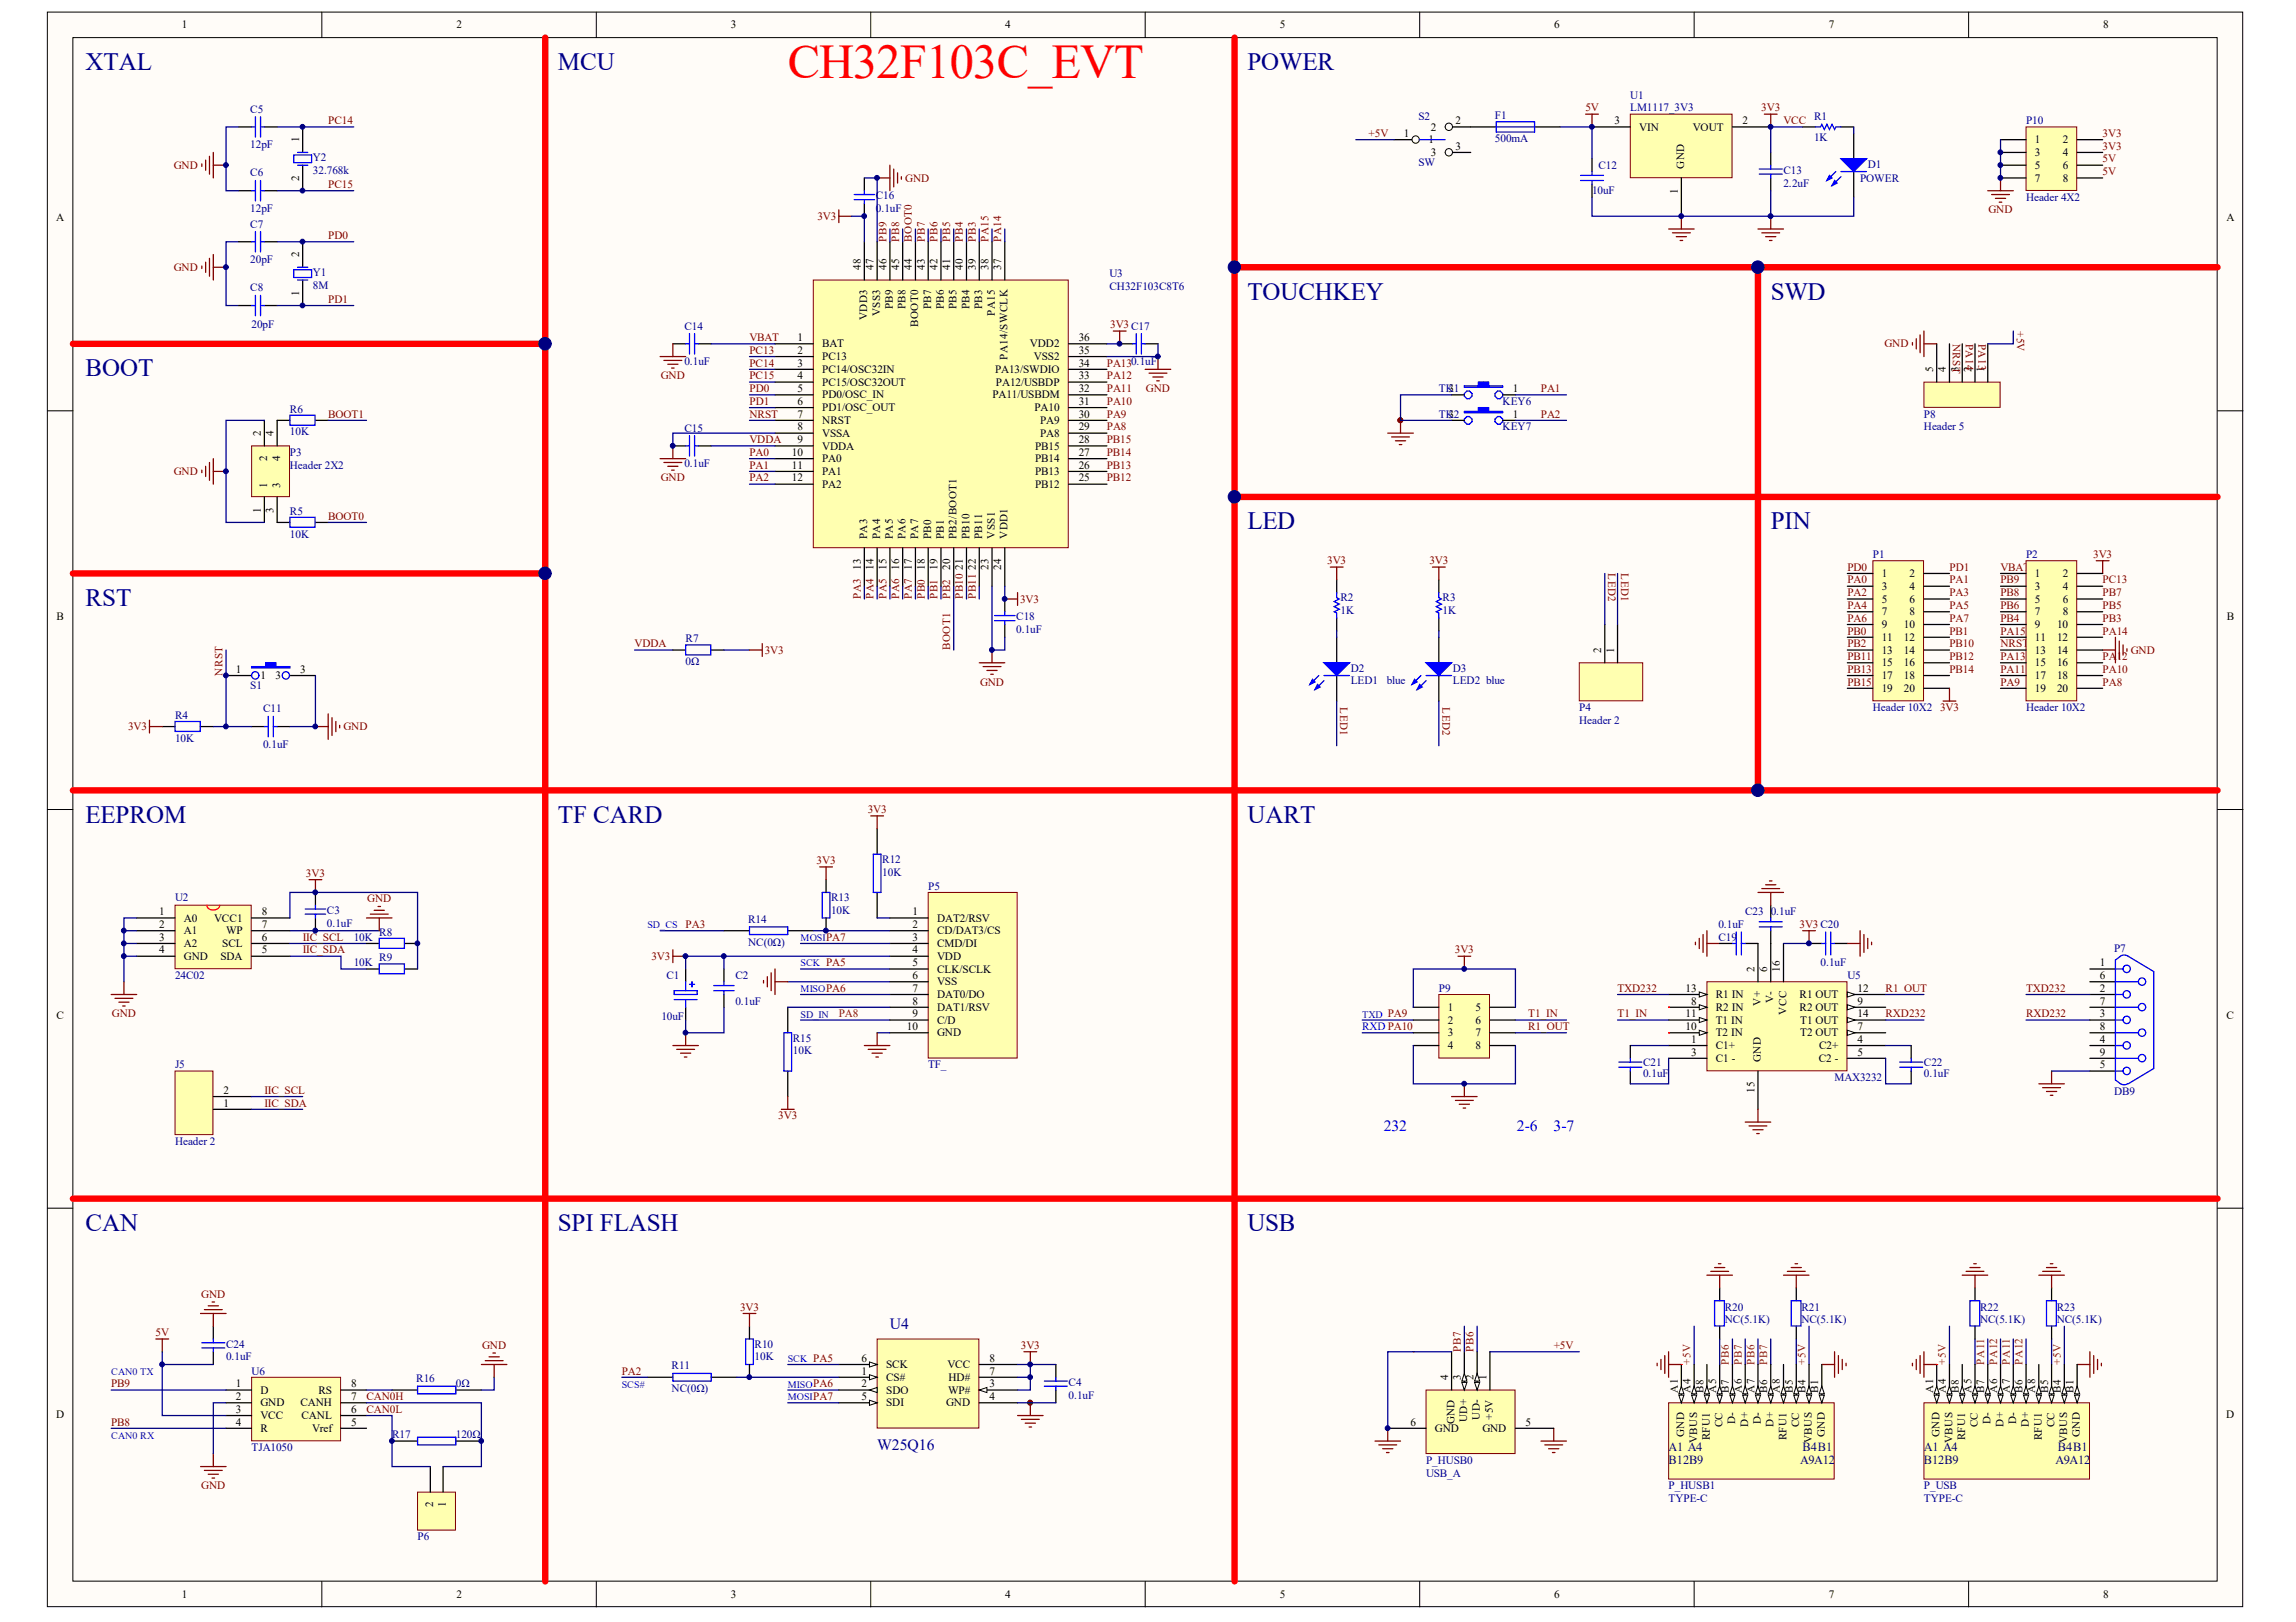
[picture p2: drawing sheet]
<svg xmlns="http://www.w3.org/2000/svg" width="297mm" height="210mm" viewBox="0 0 297 210" stroke-linecap="round" stroke-linejoin="round" font-family="sans-serif">
<defs><g id="words">
<text font-size="6.3" fill="#f00" x="101.9" y="10.1">CH32F103C_EVT</text>
<g font-size="3.2" fill="#000080">
<text x="11.1" y="9.1">XTAL</text>
<text x="72.2" y="9.1">MCU</text>
<text x="161.4" y="9.1">POWER</text>
<text x="161.4" y="38.8">TOUCHKEY</text>
<text x="229.1" y="38.8">SWD</text>
<text x="11.1" y="48.7">BOOT</text>
<text x="161.4" y="68.5">LED</text>
<text x="229.1" y="68.5">PIN</text>
<text x="11.1" y="78.4">RST</text>
<text x="11.1" y="106.5">EEPROM</text>
<text x="72.2" y="106.5">TF CARD</text>
<text x="161.4" y="106.5">UART</text>
<text x="11.1" y="159.3">CAN</text>
<text x="72.2" y="159.3">SPI FLASH</text>
<text x="161.4" y="159.3">USB</text>
</g>
<g font-size="2" fill="#00f">
<text x="179" y="146.3">232</text>
<text x="196.2" y="146.3">2-6</text>
<text x="201" y="146.3">3-7</text>
</g>
<g font-size="2" fill="#000080">
<text x="115.1" y="171.9">U4</text>
<text x="113.5" y="187.6">W25Q16</text>
</g>
<g font-size="1.6" fill="#000080">
<text x="215.9" y="189.4">B12B9</text>
<text x="215.9" y="187.7">A1 A4</text>
<text x="232.9" y="189.4">A9A12</text>
<text x="233.2" y="187.7">B4B1</text>
<text x="248.9" y="189.4">B12B9</text>
<text x="248.9" y="187.7">A1 A4</text>
<text x="265.9" y="189.4">A9A12</text>
<text x="266.2" y="187.7">B4B1</text>
</g>
<g font-size="1.5">
<text x="23.5" y="3.7">1</text>
<text x="59" y="3.7">2</text>
<text x="94.5" y="3.7">3</text>
<text x="130.1" y="3.7">4</text>
<text x="165.6" y="3.7">5</text>
<text x="201.1" y="3.7">6</text>
<text x="236.6" y="3.7">7</text>
<text x="272.1" y="3.7">8</text>
<text x="181.6" y="17.7">1</text>
<text x="185.1" y="16.9">2</text>
<text x="188.3" y="16.1">2</text>
<text x="208.9" y="16.1">3</text>
<text x="212.1" y="16.9">VIN</text>
<text x="219" y="16.9">VOUT</text>
<text x="225.5" y="16.1">2</text>
<text x="184.8" y="18.5">1</text>
<text x="185.1" y="20.2">3</text>
<text x="188.3" y="19.4">3</text>
<text x="263.3" y="18.5">1</text>
<text x="263.3" y="20.2">3</text>
<text x="263.3" y="21.8">5</text>
<text x="263.3" y="23.5">7</text>
<text x="266.9" y="18.5">2</text>
<text x="266.9" y="20.2">4</text>
<text x="266.9" y="21.8">6</text>
<text x="266.9" y="23.5">8</text>
<text x="7.3" y="28.6">A</text>
<text x="288" y="28.6">A</text>
<text x="103.2" y="44.1">1</text>
<text x="103.2" y="45.8">2</text>
<text x="103.2" y="47.4">3</text>
<text x="106.4" y="45">BAT</text>
<text x="106.4" y="46.6">PC13</text>
<text x="133.2" y="45">VDD2</text>
<text x="133.8" y="46.6">VSS2</text>
<text x="139.6" y="47.4">34</text>
<text x="139.6" y="45.8">35</text>
<text x="139.6" y="44.1">36</text>
<text x="103.2" y="49.1">4</text>
<text x="103.2" y="50.7">5</text>
<text x="103.2" y="52.4">6</text>
<text x="106.4" y="48.3">PC14/OSC32IN</text>
<text x="106.4" y="49.9">PC15/OSC32OUT</text>
<text x="106.4" y="51.6">PD0/OSC_IN</text>
<text x="106.4" y="53.2">PD1/OSC_OUT</text>
<text x="128.4" y="51.6">PA11/USBDM</text>
<text x="128.7" y="48.3">PA13/SWDIO</text>
<text x="128.9" y="49.9">PA12/USBDP</text>
<text x="133.8" y="53.2">PA10</text>
<text x="139.6" y="52.4">31</text>
<text x="139.6" y="50.7">32</text>
<text x="139.6" y="49.1">33</text>
<text x="187.4" y="50.7">3</text>
<text x="195.7" y="50.7">1</text>
<text x="102.5" y="59">10</text>
<text x="103.2" y="54">7</text>
<text x="103.2" y="55.7">8</text>
<text x="103.2" y="57.3">9</text>
<text x="106.4" y="54.9">NRST</text>
<text x="106.4" y="56.5">VSSA</text>
<text x="106.4" y="58.2">VDDA</text>
<text x="106.4" y="59.8">PA0</text>
<text x="133.9" y="59.8">PB14</text>
<text x="133.9" y="58.2">PB15</text>
<text x="134.6" y="56.5">PA8</text>
<text x="134.6" y="54.9">PA9</text>
<text x="139.6" y="59">27</text>
<text x="139.6" y="57.3">28</text>
<text x="139.6" y="55.7">29</text>
<text x="139.6" y="54">30</text>
<text x="187.4" y="54">3</text>
<text x="195.7" y="54">1</text>
<text x="102.5" y="60.6">11</text>
<text x="102.5" y="62.3">12</text>
<text x="106.4" y="61.5">PA1</text>
<text x="106.4" y="63.1">PA2</text>
<text x="133.9" y="63.1">PB12</text>
<text x="133.9" y="61.5">PB13</text>
<text x="139.6" y="62.3">25</text>
<text x="139.6" y="60.6">26</text>
<text x="243.5" y="74.7">1</text>
<text x="243.5" y="76.3">3</text>
<text x="243.5" y="78">5</text>
<text x="247" y="74.7">2</text>
<text x="247" y="76.3">4</text>
<text x="247" y="78">6</text>
<text x="263.3" y="74.7">1</text>
<text x="263.3" y="76.3">3</text>
<text x="263.3" y="78">5</text>
<text x="266.9" y="74.7">2</text>
<text x="266.9" y="76.3">4</text>
<text x="266.9" y="78">6</text>
<text x="7.3" y="80.2">B</text>
<text x="243.5" y="79.6">7</text>
<text x="243.5" y="81.3">9</text>
<text x="243.5" y="82.9">11</text>
<text x="246.3" y="81.3">10</text>
<text x="246.3" y="82.9">12</text>
<text x="247" y="79.6">8</text>
<text x="263.3" y="79.6">7</text>
<text x="263.3" y="81.3">9</text>
<text x="263.3" y="82.9">11</text>
<text x="266.1" y="81.3">10</text>
<text x="266.1" y="82.9">12</text>
<text x="266.9" y="79.6">8</text>
<text x="288.1" y="80.2">B</text>
<text x="30.5" y="87.1">1</text>
<text x="33.7" y="87.9">1</text>
<text x="35.6" y="87.9">3</text>
<text x="38.8" y="87.1">3</text>
<text x="243.5" y="84.6">13</text>
<text x="243.5" y="86.2">15</text>
<text x="243.5" y="87.9">17</text>
<text x="243.5" y="89.5">19</text>
<text x="246.3" y="84.6">14</text>
<text x="246.3" y="86.2">16</text>
<text x="246.3" y="87.9">18</text>
<text x="246.3" y="89.5">20</text>
<text x="263.3" y="84.6">13</text>
<text x="263.3" y="86.2">15</text>
<text x="263.3" y="87.9">17</text>
<text x="263.3" y="89.5">19</text>
<text x="266.1" y="84.6">14</text>
<text x="266.1" y="86.2">16</text>
<text x="266.1" y="87.9">18</text>
<text x="266.1" y="89.5">20</text>
<text x="20.6" y="118.4">1</text>
<text x="23.8" y="119.3">A0</text>
<text x="27.7" y="119.3">VCC1</text>
<text x="33.9" y="118.4">8</text>
<text x="118.1" y="118.4">1</text>
<text x="121.2" y="119.3">DAT2/RSV</text>
<text x="20.6" y="123.4">4</text>
<text x="20.6" y="121.7">3</text>
<text x="20.6" y="120.1">2</text>
<text x="23.8" y="124.2">GND</text>
<text x="23.8" y="122.6">A2</text>
<text x="23.8" y="120.9">A1</text>
<text x="28.5" y="124.2">SDA</text>
<text x="28.7" y="122.6">SCL</text>
<text x="29.2" y="120.9">WP</text>
<text x="33.9" y="120.1">7</text>
<text x="33.9" y="121.7">6</text>
<text x="33.9" y="123.4">5</text>
<text x="118.1" y="120.1">2</text>
<text x="118.1" y="121.7">3</text>
<text x="118.1" y="123.4">4</text>
<text x="118.1" y="125">5</text>
<text x="121.2" y="120.9">CD/DAT3/CS</text>
<text x="121.2" y="122.6">CMD/DI</text>
<text x="121.2" y="124.2">VDD</text>
<text x="121.2" y="125.9">CLK/SCLK</text>
<text x="271.6" y="125">1</text>
<text x="7.3" y="131.8">C</text>
<text x="118.1" y="126.7">6</text>
<text x="118.1" y="128.3">7</text>
<text x="118.1" y="130">8</text>
<text x="118.1" y="131.6">9</text>
<text x="121.2" y="127.5">VSS</text>
<text x="121.2" y="129.2">DAT0/DO</text>
<text x="121.2" y="130.8">DAT1/RSV</text>
<text x="187.3" y="130.8">1</text>
<text x="190.9" y="130.8">5</text>
<text x="218.1" y="128.3">13</text>
<text x="218.1" y="131.6">11</text>
<text x="218.8" y="130">8</text>
<text x="222" y="129.2">R1 IN</text>
<text x="222" y="130.8">R2 IN</text>
<text x="232.8" y="129.2">R1 OUT</text>
<text x="232.8" y="130.8">R2 OUT</text>
<text x="240.3" y="128.3">12</text>
<text x="240.3" y="130">9</text>
<text x="240.3" y="131.6">14</text>
<text x="271.6" y="126.7">6</text>
<text x="271.6" y="128.3">2</text>
<text x="271.6" y="130">7</text>
<text x="271.6" y="131.6">3</text>
<text x="288.1" y="131.8">C</text>
<text x="117.3" y="133.3">10</text>
<text x="121.2" y="132.5">C/D</text>
<text x="121.2" y="134.1">GND</text>
<text x="187.3" y="132.5">2</text>
<text x="187.3" y="134.1">3</text>
<text x="187.3" y="135.8">4</text>
<text x="190.9" y="132.5">6</text>
<text x="190.9" y="134.1">7</text>
<text x="190.9" y="135.8">8</text>
<text x="218.1" y="133.3">10</text>
<text x="218.8" y="134.9">1</text>
<text x="218.8" y="136.6">3</text>
<text x="222" y="132.5">T1 IN</text>
<text x="222" y="134.1">T2 IN</text>
<text x="222" y="135.8">C1+</text>
<text x="222" y="137.4">C1 -</text>
<text x="232.9" y="132.5">T1 OUT</text>
<text x="232.9" y="134.1">T2 OUT</text>
<text x="235.3" y="137.4">C2 -</text>
<text x="235.3" y="135.8">C2+</text>
<text x="240.3" y="133.3">7</text>
<text x="240.3" y="134.9">4</text>
<text x="240.3" y="136.6">5</text>
<text x="271.6" y="133.3">8</text>
<text x="271.6" y="134.9">4</text>
<text x="271.6" y="136.6">9</text>
<text x="28.9" y="143.2">1</text>
<text x="28.9" y="141.6">2</text>
<text x="271.6" y="138.2">5</text>
<text x="30.5" y="179.5">1</text>
<text x="45.4" y="179.5">8</text>
<text x="111.4" y="176.2">6</text>
<text x="111.4" y="179.5">2</text>
<text x="111.4" y="177.9">1</text>
<text x="114.6" y="177">SCK</text>
<text x="114.6" y="178.7">CS#</text>
<text x="122.6" y="177">VCC</text>
<text x="122.7" y="178.7">HD#</text>
<text x="128" y="176.2">8</text>
<text x="128" y="177.9">7</text>
<text x="128" y="179.5">3</text>
<text x="7.2" y="183.4">D</text>
<text x="30.5" y="181.2">2</text>
<text x="30.5" y="182.8">3</text>
<text x="30.5" y="184.5">4</text>
<text x="33.7" y="180.4">D</text>
<text x="33.7" y="182">GND</text>
<text x="33.7" y="183.7">VCC</text>
<text x="33.7" y="185.3">R</text>
<text x="38.9" y="182">CANH</text>
<text x="39" y="183.7">CANL</text>
<text x="40.4" y="185.3">Vref</text>
<text x="41.2" y="180.4">RS</text>
<text x="45.4" y="181.2">7</text>
<text x="45.4" y="182.8">6</text>
<text x="45.4" y="184.5">5</text>
<text x="111.4" y="181.2">5</text>
<text x="114.6" y="180.4">SDO</text>
<text x="114.6" y="182">SDI</text>
<text x="122.4" y="182">GND</text>
<text x="122.7" y="180.4">WP#</text>
<text x="128" y="181.2">4</text>
<text x="182.5" y="184.5">6</text>
<text x="185.6" y="185.3">GND</text>
<text x="191.8" y="185.3">GND</text>
<text x="197.4" y="184.5">5</text>
<text x="288" y="183.4">D</text>
<text x="23.5" y="206.8">1</text>
<text x="59" y="206.8">2</text>
<text x="94.5" y="206.8">3</text>
<text x="130.1" y="206.8">4</text>
<text x="165.6" y="206.8">5</text>
<text x="201.1" y="206.8">6</text>
<text x="236.6" y="206.8">7</text>
<text x="272.1" y="206.8">8</text>
</g>
<g font-size="1.5" fill="#000080">
<text x="32.4" y="14.6">C5</text>
<text x="183.5" y="15.6">S2</text>
<text x="193.4" y="15.4">F1</text>
<text x="210.9" y="12.8">U1</text>
<text x="210.9" y="14.4">LM1117_3V3</text>
<text x="234.7" y="15.6">R1</text>
<text x="262.1" y="16.1">P10</text>
<text x="32.4" y="22.8">C6</text>
<text x="32.4" y="19.2">12pF</text>
<text x="40.5" y="20.9">Y2</text>
<text x="40.5" y="22.5">32.768k</text>
<text x="183.5" y="21.5">SW</text>
<text x="193.4" y="18.4">500mA</text>
<text x="206.8" y="21.8">C12</text>
<text x="230.7" y="22.5">C13</text>
<text x="234.7" y="18.2">1K</text>
<text x="240.6" y="23.5">POWER</text>
<text x="241.6" y="21.7">D1</text>
<text x="32.4" y="27.5">12pF</text>
<text x="32.4" y="29.4">C7</text>
<text x="113.3" y="25.8">C16</text>
<text x="113.3" y="27.5">0.1uF</text>
<text x="206" y="25.1">10uF</text>
<text x="230.7" y="24.2">2.2uF</text>
<text x="262.1" y="26">Header 4X2</text>
<text x="32.4" y="34.1">20pF</text>
<text x="40.5" y="35.7">Y1</text>
<text x="143.5" y="35.9">U3</text>
<text x="32.4" y="37.7">C8</text>
<text x="40.5" y="37.4">8M</text>
<text x="143.5" y="37.5">CH32F103C8T6</text>
<text x="32.6" y="42.5">20pF</text>
<text x="88.5" y="42.7">C14</text>
<text x="88.5" y="47.3">0.1uF</text>
<text x="37.5" y="53.4">R6</text>
<text x="186.1" y="50.7">TK1</text>
<text x="194.4" y="52.4">KEY6</text>
<text x="37.5" y="59">P3</text>
<text x="37.5" y="56.4">10K</text>
<text x="88.5" y="55.9">C15</text>
<text x="186.1" y="54">TK2</text>
<text x="194.4" y="55.7">KEY7</text>
<text x="248.9" y="54">P8</text>
<text x="248.9" y="55.7">Header 5</text>
<text x="37.5" y="60.6">Header 2X2</text>
<text x="88.5" y="60.5">0.1uF</text>
<text x="37.5" y="66.6">R5</text>
<text x="37.5" y="69.6">10K</text>
<text x="173.4" y="77.8">R2</text>
<text x="186.6" y="77.8">R3</text>
<text x="242.3" y="72.2">P1</text>
<text x="262.1" y="72.2">P2</text>
<text x="88.7" y="83.1">R7</text>
<text x="131.5" y="80.3">C18</text>
<text x="131.5" y="81.9">0.1uF</text>
<text x="173.4" y="79.5">1K</text>
<text x="186.6" y="79.5">1K</text>
<text x="32.4" y="89.2">S1</text>
<text x="88.7" y="86.1">0Ω</text>
<text x="174.7" y="86.9">D2</text>
<text x="174.7" y="88.6">LED1</text>
<text x="179.4" y="88.6">blue</text>
<text x="188" y="86.9">D3</text>
<text x="188" y="88.6">LED2 blue</text>
<text x="22.6" y="93">R4</text>
<text x="22.6" y="96">10K</text>
<text x="34" y="92.2">C11</text>
<text x="204.3" y="92">P4</text>
<text x="204.3" y="93.7">Header 2</text>
<text x="242.3" y="92">Header 10X2</text>
<text x="262.1" y="92">Header 10X2</text>
<text x="34" y="96.8">0.1uF</text>
<text x="114.1" y="111.7">R12</text>
<text x="114.1" y="113.3">10K</text>
<text x="22.6" y="116.6">U2</text>
<text x="42.3" y="118.3">C3</text>
<text x="42.3" y="119.9">0.1uF</text>
<text x="96.8" y="119.4">R14</text>
<text x="107.5" y="116.6">R13</text>
<text x="107.5" y="118.3">10K</text>
<text x="120.1" y="115.1">P5</text>
<text x="225.8" y="118.4">C23</text>
<text x="229.1" y="118.4">0.1uF</text>
<text x="45.8" y="121.7">10K</text>
<text x="45.8" y="125">10K</text>
<text x="49.1" y="121.1">R8</text>
<text x="49.1" y="124.4">R9</text>
<text x="96.8" y="122.4">NC(0Ω)</text>
<text x="222.3" y="121.7">C19</text>
<text x="222.3" y="120.1">0.1uF</text>
<text x="235.5" y="125">0.1uF</text>
<text x="273.5" y="123.2">P7</text>
<text x="22.6" y="126.7">24C02</text>
<text x="85.6" y="132">10uF</text>
<text x="86.2" y="126.7">C1</text>
<text x="95.1" y="130">0.1uF</text>
<text x="95.1" y="126.7">C2</text>
<text x="186.1" y="128.3">P9</text>
<text x="239" y="126.7">U5</text>
<text x="102.6" y="134.8">R15</text>
<text x="102.6" y="136.4">10K</text>
<text x="212.6" y="137.9">C21</text>
<text x="248.9" y="137.9">C22</text>
<text x="22.6" y="138.2">J5</text>
<text x="120.1" y="138.2">TF_</text>
<text x="212.6" y="139.4">0.1uF</text>
<text x="237.3" y="139.9">MAX3232</text>
<text x="248.9" y="139.4">0.1uF</text>
<text x="273.5" y="141.7">DB9</text>
<text x="22.6" y="148.2">Header 2</text>
<text x="223.1" y="169.6">R20</text>
<text x="223.1" y="171.3">NC(5.1K)</text>
<text x="233" y="169.6">R21</text>
<text x="233" y="171.3">NC(5.1K)</text>
<text x="256.2" y="169.6">R22</text>
<text x="256.2" y="171.3">NC(5.1K)</text>
<text x="266.1" y="169.6">R23</text>
<text x="266.1" y="171.3">NC(5.1K)</text>
<text x="29.2" y="174.4">C24</text>
<text x="29.2" y="176.1">0.1uF</text>
<text x="32.6" y="177.9">U6</text>
<text x="53.9" y="178.9">R16</text>
<text x="59" y="179.5">0Ω</text>
<text x="86.9" y="177.2">R11</text>
<text x="97.6" y="174.4">R10</text>
<text x="97.6" y="176.1">10K</text>
<text x="138.2" y="179.4">C4</text>
<text x="86.9" y="180.2">NC(0Ω)</text>
<text x="138.2" y="181">0.1uF</text>
<text x="32.6" y="187.8">TJA1050</text>
<text x="50.7" y="186.1">R17</text>
<text x="59" y="186.1">120Ω</text>
<text x="184.5" y="189.4">P_HUSB0</text>
<text x="184.5" y="191.1">USB_A</text>
<text x="215.9" y="192.7">P_HUSB1</text>
<text x="215.9" y="194.4">TYPE-C</text>
<text x="248.9" y="192.7">P_USB</text>
<text x="248.9" y="194.4">TYPE-C</text>
<text x="54" y="199.3">P6</text>
</g>
<g font-size="1.5" fill="#800000">
<text x="42.5" y="16.1">PC14</text>
<text x="177.1" y="17.7">+5V</text>
<text x="205.1" y="14.4">5V</text>
<text x="227.9" y="14.4">3V3</text>
<text x="230.7" y="16.1">VCC</text>
<text x="272" y="17.7">3V3</text>
<text x="22.5" y="21.8">GND</text>
<text x="117.1" y="23.5">GND</text>
<text x="272" y="19.4">3V3</text>
<text x="272" y="21">5V</text>
<text x="272" y="22.7">5V</text>
<text x="42.5" y="24.3">PC15</text>
<text x="105.7" y="28.5">3V3</text>
<text x="257.3" y="27.6">GND</text>
<text x="22.5" y="35.1">GND</text>
<text x="42.5" y="30.9">PD0</text>
<text x="42.5" y="39.2">PD1</text>
<text x="97" y="44.1">VBAT</text>
<text x="97" y="45.8">PC13</text>
<text x="97" y="47.4">PC14</text>
<text x="143.2" y="47.4">PA130.1uF</text>
<text x="143.6" y="42.5">3V3 C17</text>
<text x="243.8" y="45">GND</text>
<text x="85.5" y="49.1">GND</text>
<text x="97" y="49.1">PC15</text>
<text x="97" y="50.7">PD0</text>
<text x="97" y="52.4">PD1</text>
<text x="143.2" y="49.1">PA12</text>
<text x="143.2" y="50.7">PA11</text>
<text x="143.2" y="52.4">PA10</text>
<text x="148.3" y="50.7">GND</text>
<text x="199.4" y="50.7">PA1</text>
<text x="42.5" y="54">BOOT1</text>
<text x="97" y="54">NRST</text>
<text x="97" y="59">PA0</text>
<text x="97" y="57.3">VDDA</text>
<text x="143.2" y="54">PA9</text>
<text x="143.2" y="55.7">PA8</text>
<text x="143.2" y="57.3">PB15</text>
<text x="143.2" y="59">PB14</text>
<text x="199.4" y="54">PA2</text>
<text x="22.5" y="61.5">GND</text>
<text x="85.5" y="62.3">GND</text>
<text x="97" y="60.6">PA1</text>
<text x="97" y="62.3">PA2</text>
<text x="143.2" y="60.6">PB13</text>
<text x="143.2" y="62.3">PB12</text>
<text x="42.5" y="67.3">BOOT0</text>
<text x="132" y="78">3V3</text>
<text x="171.7" y="73">3V3</text>
<text x="184.9" y="73">3V3</text>
<text x="239" y="75.5">PA0</text>
<text x="239" y="77.2">PA2</text>
<text x="239" y="73.9">PD0</text>
<text x="252.2" y="75.5">PA1</text>
<text x="252.2" y="77.2">PA3</text>
<text x="252.2" y="73.9">PD1</text>
<text x="258.8" y="77.2">PB8</text>
<text x="258.8" y="75.5">PB9</text>
<text x="258.8" y="73.9">VBAT</text>
<text x="270.8" y="72.2">3V3</text>
<text x="272" y="77.2">PB7</text>
<text x="272" y="75.5">PC13</text>
<text x="82.1" y="83.8">VDDA</text>
<text x="239" y="78.8">PA4</text>
<text x="239" y="80.5">PA6</text>
<text x="239" y="82.1">PB0</text>
<text x="239" y="83.8">PB2</text>
<text x="252.2" y="78.8">PA5</text>
<text x="252.2" y="80.5">PA7</text>
<text x="252.2" y="82.1">PB1</text>
<text x="252.2" y="83.8">PB10</text>
<text x="258.8" y="80.5">PB4</text>
<text x="258.8" y="78.8">PB6</text>
<text x="258.8" y="82.1">PA15</text>
<text x="258.8" y="83.8">NRST</text>
<text x="272" y="80.5">PB3</text>
<text x="272" y="78.8">PB5</text>
<text x="272" y="82.1">PA14</text>
<text x="98.9" y="84.6">3V3</text>
<text x="126.8" y="88.7">GND</text>
<text x="239" y="85.4">PB11</text>
<text x="239" y="87.1">PB13</text>
<text x="239" y="88.7">PB15</text>
<text x="252.2" y="85.4">PB12</text>
<text x="252.2" y="87.1">PB14</text>
<text x="258.8" y="88.7">PA9</text>
<text x="258.8" y="87.1">PA11</text>
<text x="258.8" y="85.4">PA13</text>
<text x="272" y="88.7">PA8</text>
<text x="272" y="87.1">PA10</text>
<text x="272" y="85.4">PA</text>
<text x="273.8" y="85.4">12</text>
<text x="275.7" y="84.6">GND</text>
<text x="16.6" y="94.5">3V3</text>
<text x="44.4" y="94.5">GND</text>
<text x="251" y="92">3V3</text>
<text x="112.3" y="105.2">3V3</text>
<text x="39.6" y="113.5">3V3</text>
<text x="105.6" y="111.8">3V3</text>
<text x="47.5" y="116.8">GND</text>
<text x="39.2" y="123.4">IIC_SDA</text>
<text x="39.2" y="121.7">IIC_SCL</text>
<text x="84.3" y="124.2">3V3</text>
<text x="88.7" y="120.1">PA3</text>
<text x="188.2" y="123.4">3V3</text>
<text x="232.8" y="120.1">3V3 C20</text>
<text x="14.5" y="131.6">GND</text>
<text x="197.7" y="131.6">T1_IN</text>
<text x="209.3" y="128.3">TXD232</text>
<text x="209.3" y="131.6">T1_IN</text>
<text x="243.9" y="131.6">RXD232</text>
<text x="243.9" y="128.3">R1_OUT</text>
<text x="262.1" y="128.3">TXD232</text>
<text x="262.1" y="131.6">RXD232</text>
<text x="197.7" y="133.3">R1_OUT</text>
<text x="34.2" y="141.6">IIC_SCL</text>
<text x="34.2" y="143.2">IIC_SDA</text>
<text x="100.7" y="144.9">3V3</text>
<text x="26" y="168">GND</text>
<text x="20.1" y="172.9">5V</text>
<text x="95.7" y="169.6">3V3</text>
<text x="14.4" y="179.5">PB9</text>
<text x="62.4" y="174.6">GND</text>
<text x="80.4" y="177.9">PA2</text>
<text x="132.1" y="174.6">3V3</text>
<text x="201" y="174.6">+5V</text>
<text x="14.4" y="184.5">PB8</text>
<text x="47.4" y="181.2">CAN0H</text>
<text x="47.4" y="182.8">CAN0L</text>
<text x="26" y="192.7">GND</text>
</g>
<text font-size="1.5" fill="#781915" x="108.5" y="131.6">PA8</text>
<text font-size="1.5" fill="#00f" x="176.2" y="133.3">RXD PA10</text>
<g font-size="1.4">
<text x="38.7" y="23.5" transform="rotate(-90 38.7 23.5)">2</text>
<text x="38.7" y="18.4" transform="rotate(-90 38.7 18.4)">1</text>
<text x="217.9" y="21.9" transform="rotate(-90 217.9 21.9)">GND</text>
<text x="217.1" y="25.1" transform="rotate(-90 217.1 25.1)">1</text>
<text x="38.7" y="33.3" transform="rotate(-90 38.7 33.3)">2</text>
<text x="111.4" y="34.9" transform="rotate(-90 111.4 34.9)">48</text>
<text x="113" y="34.9" transform="rotate(-90 113 34.9)">47</text>
<text x="114.7" y="34.9" transform="rotate(-90 114.7 34.9)">46</text>
<text x="116.3" y="34.9" transform="rotate(-90 116.3 34.9)">45</text>
<text x="118" y="34.9" transform="rotate(-90 118 34.9)">44</text>
<text x="119.6" y="34.9" transform="rotate(-90 119.6 34.9)">43</text>
<text x="121.3" y="34.9" transform="rotate(-90 121.3 34.9)">42</text>
<text x="122.9" y="34.9" transform="rotate(-90 122.9 34.9)">41</text>
<text x="124.6" y="34.9" transform="rotate(-90 124.6 34.9)">40</text>
<text x="126.2" y="34.9" transform="rotate(-90 126.2 34.9)">39</text>
<text x="127.9" y="34.9" transform="rotate(-90 127.9 34.9)">38</text>
<text x="129.5" y="34.9" transform="rotate(-90 129.5 34.9)">37</text>
<text x="38.7" y="38.3" transform="rotate(-90 38.7 38.3)">1</text>
<text x="112.2" y="41.5" transform="rotate(-90 112.2 41.5)">VDD3</text>
<text x="113.8" y="40.9" transform="rotate(-90 113.8 40.9)">VSS3</text>
<text x="115.5" y="40" transform="rotate(-90 115.5 40)">PB9</text>
<text x="117.2" y="40" transform="rotate(-90 117.2 40)">PB8</text>
<text x="120.5" y="40" transform="rotate(-90 120.5 40)">PB7</text>
<text x="122.1" y="40" transform="rotate(-90 122.1 40)">PB6</text>
<text x="123.8" y="40" transform="rotate(-90 123.8 40)">PB5</text>
<text x="125.4" y="40" transform="rotate(-90 125.4 40)">PB4</text>
<text x="127.1" y="40" transform="rotate(-90 127.1 40)">PB3</text>
<text x="128.7" y="40.9" transform="rotate(-90 128.7 40.9)">PA15</text>
<text x="118.8" y="42.3" transform="rotate(-90 118.8 42.3)">BOOT0</text>
<text x="130.4" y="46.6" transform="rotate(-90 130.4 46.6)">PA14/SWCLK</text>
<text x="250.1" y="48.1" transform="rotate(-90 250.1 48.1)">5</text>
<text x="251.8" y="48.1" transform="rotate(-90 251.8 48.1)">4</text>
<text x="253.4" y="48.1" transform="rotate(-90 253.4 48.1)">3</text>
<text x="255.1" y="48.1" transform="rotate(-90 255.1 48.1)">2</text>
<text x="256.7" y="48.1" transform="rotate(-90 256.7 48.1)">1</text>
<text x="33.7" y="56.4" transform="rotate(-90 33.7 56.4)">2</text>
<text x="34.6" y="59.6" transform="rotate(-90 34.6 59.6)">2</text>
<text x="35.4" y="56.4" transform="rotate(-90 35.4 56.4)">4</text>
<text x="36.2" y="59.6" transform="rotate(-90 36.2 59.6)">4</text>
<text x="34.6" y="63.2" transform="rotate(-90 34.6 63.2)">1</text>
<text x="36.2" y="63.2" transform="rotate(-90 36.2 63.2)">3</text>
<text x="33.7" y="66.4" transform="rotate(-90 33.7 66.4)">1</text>
<text x="35.4" y="66.4" transform="rotate(-90 35.4 66.4)">3</text>
<text x="112.2" y="69.8" transform="rotate(-90 112.2 69.8)">PA3</text>
<text x="113.8" y="69.8" transform="rotate(-90 113.8 69.8)">PA4</text>
<text x="115.5" y="69.8" transform="rotate(-90 115.5 69.8)">PA5</text>
<text x="117.2" y="69.8" transform="rotate(-90 117.2 69.8)">PA6</text>
<text x="118.8" y="69.8" transform="rotate(-90 118.8 69.8)">PA7</text>
<text x="120.5" y="69.8" transform="rotate(-90 120.5 69.8)">PB0</text>
<text x="122.1" y="69.8" transform="rotate(-90 122.1 69.8)">PB1</text>
<text x="123.8" y="69.8" transform="rotate(-90 123.8 69.8)">PB2/BOOT1</text>
<text x="125.4" y="69.8" transform="rotate(-90 125.4 69.8)">PB10</text>
<text x="127.1" y="69.8" transform="rotate(-90 127.1 69.8)">PB11</text>
<text x="128.7" y="69.8" transform="rotate(-90 128.7 69.8)">VSS1</text>
<text x="130.4" y="69.8" transform="rotate(-90 130.4 69.8)">VDD1</text>
<text x="111.4" y="73.8" transform="rotate(-90 111.4 73.8)">13</text>
<text x="113" y="73.8" transform="rotate(-90 113 73.8)">14</text>
<text x="114.7" y="73.8" transform="rotate(-90 114.7 73.8)">15</text>
<text x="116.3" y="73.8" transform="rotate(-90 116.3 73.8)">16</text>
<text x="118" y="73.8" transform="rotate(-90 118 73.8)">17</text>
<text x="119.6" y="73.8" transform="rotate(-90 119.6 73.8)">18</text>
<text x="121.3" y="73.8" transform="rotate(-90 121.3 73.8)">19</text>
<text x="122.9" y="73.8" transform="rotate(-90 122.9 73.8)">20</text>
<text x="124.6" y="73.8" transform="rotate(-90 124.6 73.8)">21</text>
<text x="126.2" y="73.8" transform="rotate(-90 126.2 73.8)">22</text>
<text x="127.9" y="73.8" transform="rotate(-90 127.9 73.8)">23</text>
<text x="129.5" y="73.8" transform="rotate(-90 129.5 73.8)">24</text>
<text x="207.2" y="84.4" transform="rotate(-90 207.2 84.4)">2</text>
<text x="208.8" y="84.4" transform="rotate(-90 208.8 84.4)">1</text>
<text x="227" y="125.7" transform="rotate(-90 227 125.7)">2</text>
<text x="228.6" y="125.7" transform="rotate(-90 228.6 125.7)">6</text>
<text x="230.3" y="125.7" transform="rotate(-90 230.3 125.7)">16</text>
<text x="227.8" y="130.2" transform="rotate(-90 227.8 130.2)">V+</text>
<text x="229.5" y="129.8" transform="rotate(-90 229.5 129.8)">V-</text>
<text x="231.1" y="131.3" transform="rotate(-90 231.1 131.3)">VCC</text>
<text x="227.8" y="137.4" transform="rotate(-90 227.8 137.4)">GND</text>
<text x="227" y="141.4" transform="rotate(-90 227 141.4)">15</text>
<text x="187.3" y="178.6" transform="rotate(-90 187.3 178.6)">4</text>
<text x="189" y="178.6" transform="rotate(-90 189 178.6)">3</text>
<text x="190.6" y="178.6" transform="rotate(-90 190.6 178.6)">2</text>
<text x="192.3" y="178.6" transform="rotate(-90 192.3 178.6)">1</text>
<text x="188.2" y="184.3" transform="rotate(-90 188.2 184.3)">GND</text>
<text x="189.8" y="184.1" transform="rotate(-90 189.8 184.1)">UD+</text>
<text x="191.5" y="183.7" transform="rotate(-90 191.5 183.7)">UD-</text>
<text x="193.1" y="183.7" transform="rotate(-90 193.1 183.7)">+5V</text>
<text x="217.1" y="180.2" transform="rotate(-90 217.1 180.2)">A1</text>
<text x="217.9" y="186" transform="rotate(-90 217.9 186)">GND</text>
<text x="218.7" y="180.2" transform="rotate(-90 218.7 180.2)">A4</text>
<text x="220.4" y="180.2" transform="rotate(-90 220.4 180.2)">B8</text>
<text x="222" y="180.2" transform="rotate(-90 222 180.2)">A5</text>
<text x="222.9" y="184.7" transform="rotate(-90 222.9 184.7)">CC</text>
<text x="223.7" y="180.2" transform="rotate(-90 223.7 180.2)">B7</text>
<text x="224.5" y="184.3" transform="rotate(-90 224.5 184.3)">D-</text>
<text x="225.3" y="180.2" transform="rotate(-90 225.3 180.2)">A6</text>
<text x="226.2" y="184.6" transform="rotate(-90 226.2 184.6)">D+</text>
<text x="227" y="180.2" transform="rotate(-90 227 180.2)">A7</text>
<text x="227.8" y="184.3" transform="rotate(-90 227.8 184.3)">D-</text>
<text x="228.6" y="180.2" transform="rotate(-90 228.6 180.2)">B6</text>
<text x="229.5" y="184.6" transform="rotate(-90 229.5 184.6)">D+</text>
<text x="230.3" y="180.2" transform="rotate(-90 230.3 180.2)">A8</text>
<text x="231.9" y="180.2" transform="rotate(-90 231.9 180.2)">B5</text>
<text x="232.8" y="184.7" transform="rotate(-90 232.8 184.7)">CC</text>
<text x="233.6" y="180.2" transform="rotate(-90 233.6 180.2)">B4</text>
<text x="235.2" y="180.2" transform="rotate(-90 235.2 180.2)">B1</text>
<text x="236.1" y="186" transform="rotate(-90 236.1 186)">GND</text>
<text x="250.1" y="180.2" transform="rotate(-90 250.1 180.2)">A1</text>
<text x="250.9" y="186" transform="rotate(-90 250.9 186)">GND</text>
<text x="251.8" y="180.2" transform="rotate(-90 251.8 180.2)">A4</text>
<text x="253.4" y="180.2" transform="rotate(-90 253.4 180.2)">B8</text>
<text x="255.1" y="180.2" transform="rotate(-90 255.1 180.2)">A5</text>
<text x="255.9" y="184.7" transform="rotate(-90 255.9 184.7)">CC</text>
<text x="256.7" y="180.2" transform="rotate(-90 256.7 180.2)">B7</text>
<text x="257.5" y="184.3" transform="rotate(-90 257.5 184.3)">D-</text>
<text x="258.4" y="180.2" transform="rotate(-90 258.4 180.2)">A6</text>
<text x="259.2" y="184.6" transform="rotate(-90 259.2 184.6)">D+</text>
<text x="260" y="180.2" transform="rotate(-90 260 180.2)">A7</text>
<text x="260.8" y="184.3" transform="rotate(-90 260.8 184.3)">D-</text>
<text x="261.7" y="180.2" transform="rotate(-90 261.7 180.2)">B6</text>
<text x="262.5" y="184.6" transform="rotate(-90 262.5 184.6)">D+</text>
<text x="263.3" y="180.2" transform="rotate(-90 263.3 180.2)">A8</text>
<text x="265" y="180.2" transform="rotate(-90 265 180.2)">B5</text>
<text x="265.8" y="184.7" transform="rotate(-90 265.8 184.7)">CC</text>
<text x="266.6" y="180.2" transform="rotate(-90 266.6 180.2)">B4</text>
<text x="268.3" y="180.2" transform="rotate(-90 268.3 180.2)">B1</text>
<text x="269.1" y="186" transform="rotate(-90 269.1 186)">GND</text>
<text x="219.5" y="186.8" transform="rotate(-90 219.5 186.8)">VBUS</text>
<text x="221.2" y="186.4" transform="rotate(-90 221.2 186.4)">RFU1</text>
<text x="231.1" y="186.4" transform="rotate(-90 231.1 186.4)">RFU1</text>
<text x="234.4" y="186.8" transform="rotate(-90 234.4 186.8)">VBUS</text>
<text x="252.6" y="186.8" transform="rotate(-90 252.6 186.8)">VBUS</text>
<text x="254.2" y="186.4" transform="rotate(-90 254.2 186.4)">RFU1</text>
<text x="264.1" y="186.4" transform="rotate(-90 264.1 186.4)">RFU1</text>
<text x="267.4" y="186.8" transform="rotate(-90 267.4 186.8)">VBUS</text>
<text x="56" y="195" transform="rotate(-90 56 195)">2</text>
<text x="57.7" y="195" transform="rotate(-90 57.7 195)">1</text>
</g>
<g font-size="1.4" fill="#800000">
<text x="114.7" y="31.3" transform="rotate(-90 114.7 31.3)">PB9</text>
<text x="116.3" y="31.3" transform="rotate(-90 116.3 31.3)">PB8</text>
<text x="118" y="31.3" transform="rotate(-90 118 31.3)">BOOT0</text>
<text x="119.6" y="31.3" transform="rotate(-90 119.6 31.3)">PB7</text>
<text x="121.3" y="31.3" transform="rotate(-90 121.3 31.3)">PB6</text>
<text x="122.9" y="31.3" transform="rotate(-90 122.9 31.3)">PB5</text>
<text x="124.6" y="31.3" transform="rotate(-90 124.6 31.3)">PB4</text>
<text x="126.2" y="31.3" transform="rotate(-90 126.2 31.3)">PB3</text>
<text x="127.9" y="31.3" transform="rotate(-90 127.9 31.3)">PA15</text>
<text x="129.5" y="31.3" transform="rotate(-90 129.5 31.3)">PA14</text>
<text x="252.7" y="44.5" transform="rotate(90 252.7 44.5)">NRST</text>
<text x="254.3" y="44.5" transform="rotate(90 254.3 44.5)">PA14</text>
<text x="256" y="44.5" transform="rotate(90 256 44.5)">PA13</text>
<text x="260.9" y="42.8" transform="rotate(90 260.9 42.8)">+5V</text>
<text x="111.4" y="77.5" transform="rotate(-90 111.4 77.5)">PA3</text>
<text x="113" y="77.5" transform="rotate(-90 113 77.5)">PA4</text>
<text x="114.7" y="77.5" transform="rotate(-90 114.7 77.5)">PA5</text>
<text x="116.3" y="77.5" transform="rotate(-90 116.3 77.5)">PA6</text>
<text x="118" y="77.5" transform="rotate(-90 118 77.5)">PA7</text>
<text x="119.6" y="77.5" transform="rotate(-90 119.6 77.5)">PB0</text>
<text x="121.3" y="77.5" transform="rotate(-90 121.3 77.5)">PB1</text>
<text x="122.9" y="77.5" transform="rotate(-90 122.9 77.5)">PB2</text>
<text x="124.6" y="77.5" transform="rotate(-90 124.6 77.5)">PB10</text>
<text x="126.2" y="77.5" transform="rotate(-90 126.2 77.5)">PB11</text>
<text x="208.1" y="74.2" transform="rotate(90 208.1 74.2)">LED2</text>
<text x="209.7" y="74.2" transform="rotate(90 209.7 74.2)">LED1</text>
<text x="28.8" y="87.4" transform="rotate(-90 28.8 87.4)">NRST</text>
<text x="122.9" y="84.1" transform="rotate(-90 122.9 84.1)">BOOT1</text>
<text x="173.4" y="91.5" transform="rotate(90 173.4 91.5)">LED1</text>
<text x="186.6" y="91.5" transform="rotate(90 186.6 91.5)">LED2</text>
<text x="189" y="174.9" transform="rotate(-90 189 174.9)">PB7</text>
<text x="190.6" y="174.9" transform="rotate(-90 190.6 174.9)">PB6</text>
</g>
<g font-size="1.4" fill="#781915">
<text x="218.7" y="176.6" transform="rotate(-90 218.7 176.6)">+5V</text>
<text x="223.7" y="176.6" transform="rotate(-90 223.7 176.6)">PB6</text>
<text x="225.3" y="176.6" transform="rotate(-90 225.3 176.6)">PB7</text>
<text x="227" y="176.6" transform="rotate(-90 227 176.6)">PB6</text>
<text x="228.6" y="176.6" transform="rotate(-90 228.6 176.6)">PB7</text>
<text x="233.6" y="176.6" transform="rotate(-90 233.6 176.6)">+5V</text>
<text x="251.8" y="176.6" transform="rotate(-90 251.8 176.6)">+5V</text>
<text x="256.7" y="176.6" transform="rotate(-90 256.7 176.6)">PA11</text>
<text x="258.4" y="176.6" transform="rotate(-90 258.4 176.6)">PA12</text>
<text x="260" y="176.6" transform="rotate(-90 260 176.6)">PA11</text>
<text x="261.7" y="176.6" transform="rotate(-90 261.7 176.6)">PA12</text>
<text x="266.6" y="176.6" transform="rotate(-90 266.6 176.6)">+5V</text>
</g>
<g font-size="1.3" fill="#00f">
<text x="83.7" y="120.1">SD_CS</text>
<text x="103.6" y="121.8">MOSIPA7</text>
<text x="103.6" y="125.1">SCK PA5</text>
<text x="103.6" y="128.4">MISOPA6</text>
<text x="176.2" y="131.7">TXD PA9</text>
<text x="14.4" y="177.9">CAN0 TX</text>
<text x="80.4" y="179.6">SCS#</text>
<text x="101.9" y="176.3">SCK PA5</text>
<text x="101.9" y="179.6">MISOPA6</text>
<text x="101.9" y="181.2">MOSIPA7</text>
<text x="14.4" y="186.2">CAN0 RX</text>
</g>
<text font-size="1.3" fill="#0000bf" x="103.6" y="131.7">SD_IN</text>
</g></defs>
<g fill="#fffcf8" stroke="#000" stroke-width=".13">
<path d="M6.1 1.6h284v206.3h-284z"/>
<path d="M9.4 4.9h277.4v199.7h-277.4z"/>
</g>
<g fill="none" stroke="#000" stroke-width=".13">
<path d="M41.6 1.6v3.3M77.1 1.6v3.3M112.7 1.6v3.3M148.2 1.6v3.3M183.7 1.6v3.3M219.2 1.6v3.3M254.7 1.6v3.3M6.1 53.2h3.3M286.9 53.2h3.3M6.1 104.8h3.3M286.9 104.8h3.3M6.1 156.4h3.3"/>
<path d="M286.9 156.4h3.3M41.6 204.6v3.4M77.1 204.6v3.4M112.7 204.6v3.4M148.2 204.6v3.4M183.7 204.6v3.4M219.2 204.6v3.4M254.7 204.6v3.4"/>
</g>
<g fill="#000080" stroke="#000080" stroke-width=".13">
<circle cx="133.3" cy="181.5" r=".31"/>
<circle cx="181.2" cy="54.4" r=".31"/>
</g>
<path d="M32.6 57.7h4.9v6.6h-4.9z" fill="#ffffb0" stroke="#800000" stroke-width=".13"/>
<g fill="none" stroke="#000" stroke-width=".17">
<path d="M30.9 16.4h1.7M34.2 16.4h1.7M39.2 16.4v3.3M180.4 18.1h3.3M190.3 16.4h3.3M198.5 16.4h3.3M229.1 19.7v1.7M233.2 16.4h1.7M238.2 16.4h1.6M239.8 17.3v3.3M30.9 24.7h1.7M30.9 31.3h1.7"/>
<path d="M30.9 39.5h1.7M34.2 24.7h1.7M34.2 31.3h1.7M34.2 39.5h1.7M39.2 21.4v3.3M39.2 31.3v3.3M39.2 36.2v3.3M206 20.6v1.6M206 23.9v1.6M229.1 23v1.7M239.8 22.2v3.3M34.2 54.4v3.3"/>
<path d="M37.5 54.4h-1.6v3.3M40.8 54.4h1.7M34.2 64.3v3.3M35.9 64.3v3.3h1.6M40.8 67.6h1.7M21 94h1.6M25.9 94h1.7M29.2 87.4h3.4M32.6 94h1.6M35.9 94h1.6M37.5 87.4h3.3"/>
</g>
<g fill="none" stroke="#000080" stroke-width=".17">
<path d="M30.9 16.4h-1.7v8.3h1.7M35.9 16.4h9.9M239.8 16.4v.9M30.9 31.3h-1.7v8.2h1.7M35.9 24.7h9.9M35.9 31.3h9.9M35.9 39.5h9.9M206 25.5v2.5h33.8v-2.5M34.2 54.4h-5v13.2h5M42.5 54.4h4.9M42.5 67.6h4.9M27.6 94h5"/>
<path d="M29.2 84.1v9.9M40.8 87.4v6.6h-3.3"/>
</g>
<g fill="none" stroke="#800000" stroke-width=".17">
<path d="M27.6 19.7v3.3M205.1 14.8h1.7M206 14.8v1.6M228.3 14.8h1.6M229.1 14.8v1.6M26.1 21.2v.3M26.1 34.4v.4M26.6 20.7v1.3M26.6 33.9v1.3M27.1 20.2v2.3M27.1 33.4v2.3M27.6 32.9v3.3"/>
<path d="M27.6 21.4h1.6M27.6 34.6h1.6M215.9 29.6h3.3M216.4 30.1h2.3M216.9 30.6h1.3M217.4 31.1h.3M217.5 28v1.6M227.4 29.6h3.3M227.9 30.1h2.3M228.4 30.6h1.3M228.9 31.1h.4M229.1 28v1.6"/>
<path d="M27.1 59.8v2.4M27.6 59.4v3.3M26.1 60.8v.4M26.6 60.3v1.4M27.6 61h1.6M19.3 94h1.7M19.3 93.2v1.7M40.8 94h1.7M42.5 92.4v3.3M43 92.9v2.3M43.5 93.4v1.3M43.9 93.9v.3"/>
</g>
<g fill="none" stroke="#00f" stroke-width=".17">
<path d="M32.6 16.4h.4M33 15.1v2.6M33.7 15.1v2.6M33.7 16.4h.5M38.5 19.7h1.3M193.6 16.4h4.9M193.6 15.8h4.9v1.3h-4.9zM234.9 16.4h.6l.2-.3 .3 .7 .4-.7 .3 .7 .3-.7 .3 .7 .2-.4h.7M32.6 24.7h.4M32.6 31.3h.4M32.6 39.5h.4M33 23.4v2.6"/>
<path d="M33 30v2.6M33 38.2v2.7M33.7 23.4v2.6M33.7 30v2.6M33.7 38.2v2.7M33.7 24.7h.5M33.7 31.3h.5M33.7 39.5h.5M38 20.1h2.3v.9h-2.3zM38 34.9h2.3v1h-2.3zM38.5 21.4h1.3M38.5 34.6h1.3"/>
<path d="M38.5 36.2h1.3M204.5 23.4h2.9M204.5 22.7h2.9M206 22.2v.5M206 23.4v.5M227.6 22.5h3M227.6 21.9h3M229.1 21.4v.5M229.1 22.5v.5M237.5 22.2l-1.1 1.2M238.2 22.9l-1.2 1.1M238.2 22.2h3.3"/>
<path d="M37.5 53.7h3.3v1.3h-3.3zM37.5 66.9h3.3v1.3h-3.3zM22.6 93.4h3.3v1.3h-3.3zM34.2 94h.5M34.7 92.7v2.6M35.4 92.7v2.6M35.4 94h.5"/>
<circle cx="33" cy="87.4" r=".47"/>
<circle cx="37" cy="87.4" r=".47"/>
</g>
<g fill="#00f" stroke="#00f" stroke-width=".17">
<path d="M238.2 20.6h3.3l-1.7 1.6z"/>
<path d="M237.3 23.4l.4 .3-.7 .3z"/>
<path d="M236.7 22.7l.3 .3-.6 .4z"/>
<path d="M32.6 86.3h1.8v-.5h1.3v.5h1.8v.1h-4.9z" fill-rule="evenodd"/>
</g>
<circle cx="183.1" cy="18.1" r=".47" fill="#fffcf8" stroke="#000" stroke-width=".13"/>
<path d="M187 16.4h3.3" fill="none" stroke="#000" stroke-width=".17"/>
<circle cx="187.4" cy="16.4" r=".47" fill="#fffcf8" stroke="#000" stroke-width=".13"/>
<path d="M187 19.7h3.3" fill="none" stroke="#000" stroke-width=".17"/>
<circle cx="187.4" cy="19.7" r=".47" fill="#fffcf8" stroke="#000" stroke-width=".13"/>
<path d="M183.7 18.1h3.3" fill="none" stroke="#00f" stroke-width=".17"/>
<path d="M175.4 18.1h5M229.1 24.7v3.3" fill="none" stroke="#000080" stroke-width=".17"/>
<path d="M177.9 186.5h3.3M178.4 187h2.3M178.9 187.5h1.3M179.4 188h.3M179.5 184.8v1.7M199.4 186.5h3.3M199.9 187h2.3M200.3 187.5h1.4M200.8 188h.4M201 184.8v1.7" fill="none" stroke="#800000" stroke-width=".17"/>
<path d="M182.8 174.9h.1" fill="none" stroke="#f00" stroke-width=".13"/>
<path d="M184.5 179.9h11.5v8.2h-11.5z" fill="#ffffb0" stroke="#800000" stroke-width=".13"/>
<path d="M187.8 174.9v5M189.4 174.9v5M192.8 174.9v5M179.5 184.8h5" fill="none" stroke="#000" stroke-width=".17"/>
<g fill="#fffcf8" stroke="#000" stroke-width=".13">
<path d="M189.1 178.9h.7l-.4 1z"/>
<path d="M189.4 177.7l.4 1h-.7z"/>
</g>
<path d="M191.1 174.9v5" fill="none" stroke="#000" stroke-width=".17"/>
<g fill="#fffcf8" stroke="#000" stroke-width=".13">
<path d="M190.8 178.9h.6l-.3 1z"/>
<path d="M191.1 177.7l.3 1h-.6z"/>
</g>
<path d="M196.1 184.8h4.9" fill="none" stroke="#000" stroke-width=".17"/>
<path d="M187.8 174.9h-8.3v9.9M189.4 171.6v3.3M191.1 171.6v3.3M192.8 174.9h11.5" fill="none" stroke="#000080" stroke-width=".17"/>
<path d="M204.3 85.8h8.2v4.9h-8.2z" fill="#ffffb0" stroke="#800000" stroke-width=".13"/>
<path d="M207.6 80.8v5M209.3 80.8v5" fill="none" stroke="#000" stroke-width=".17"/>
<path d="M207.6 74.2v6.6M209.3 74.2v6.6M219.2 171.6v5M224.1 173.3v3.3M225.8 173.3v3.3M227.4 173.3v3.3M229.1 173.3v3.3M232.4 173.3v3.3M234 171.6v5" fill="none" stroke="#000080" stroke-width=".17"/>
<path d="M214.4 176.4v.3M214.9 175.9v1.3M215.4 175.4v2.3M215.9 174.9v3.3M215.9 176.6h1.6M235.7 176.6h1.6M237.3 174.9v3.3M237.8 175.4v2.3M238.3 175.9v1.3M238.8 176.4v.3" fill="none" stroke="#800000" stroke-width=".17"/>
<path d="M215.9 181.5h21.4v9.9h-21.4z" fill="#ffffb0" stroke="#800000" stroke-width=".13"/>
<path d="M235.7 176.6v4.9" fill="none" stroke="#000" stroke-width=".17"/>
<g fill="#fffcf8" stroke="#000" stroke-width=".13">
<path d="M235.4 180.5h.6l-.3 1z"/>
<path d="M235.7 179.4l.3 1h-.6z"/>
</g>
<path d="M234 176.6v4.9" fill="none" stroke="#000" stroke-width=".17"/>
<g fill="#fffcf8" stroke="#000" stroke-width=".13">
<path d="M233.7 180.5h.7l-.4 1z"/>
<path d="M234 179.4l.4 1h-.7z"/>
</g>
<path d="M232.4 176.6v4.9" fill="none" stroke="#000" stroke-width=".17"/>
<g fill="#fffcf8" stroke="#000" stroke-width=".13">
<path d="M232.1 180.5h.6l-.3 1z"/>
<path d="M232.4 179.4l.3 1h-.6z"/>
</g>
<path d="M229.1 176.6v4.9" fill="none" stroke="#000" stroke-width=".17"/>
<g fill="#fffcf8" stroke="#000" stroke-width=".13">
<path d="M228.8 180.5h.6l-.3 1z"/>
<path d="M229.1 179.4l.3 1h-.6z"/>
</g>
<path d="M224.1 176.6v4.9" fill="none" stroke="#000" stroke-width=".17"/>
<g fill="#fffcf8" stroke="#000" stroke-width=".13">
<path d="M223.8 180.5h.7l-.4 1z"/>
<path d="M224.1 179.4l.4 1h-.7z"/>
</g>
<path d="M220.8 176.6v4.9" fill="none" stroke="#000" stroke-width=".17"/>
<g fill="#fffcf8" stroke="#000" stroke-width=".13">
<path d="M220.5 180.5h.7l-.4 1z"/>
<path d="M220.8 179.4l.4 1h-.7z"/>
</g>
<path d="M217.5 176.6v4.9" fill="none" stroke="#000" stroke-width=".17"/>
<g fill="#fffcf8" stroke="#000" stroke-width=".13">
<path d="M217.2 180.5h.7l-.4 1z"/>
<path d="M217.5 179.4l.4 1h-.7z"/>
</g>
<path d="M219.2 176.6v4.9" fill="none" stroke="#000" stroke-width=".17"/>
<g fill="#fffcf8" stroke="#000" stroke-width=".13">
<path d="M218.8 180.5h.7l-.3 1z"/>
<path d="M219.2 179.4l.3 1h-.7z"/>
</g>
<path d="M222.5 176.6v4.9" fill="none" stroke="#000" stroke-width=".17"/>
<g fill="#fffcf8" stroke="#000" stroke-width=".13">
<path d="M222.1 180.5h.7l-.3 1z"/>
<path d="M222.5 179.4l.3 1h-.7z"/>
</g>
<path d="M225.8 176.6v4.9" fill="none" stroke="#000" stroke-width=".17"/>
<g fill="#fffcf8" stroke="#000" stroke-width=".13">
<path d="M225.5 180.5h.6l-.3 1z"/>
<path d="M225.8 179.4l.3 1h-.6z"/>
</g>
<path d="M227.4 176.6v4.9" fill="none" stroke="#000" stroke-width=".17"/>
<g fill="#fffcf8" stroke="#000" stroke-width=".13">
<path d="M227.1 180.5h.7l-.4 1z"/>
<path d="M227.4 179.4l.4 1h-.7z"/>
</g>
<path d="M230.7 176.6v4.9" fill="none" stroke="#000" stroke-width=".17"/>
<g fill="#fffcf8" stroke="#000" stroke-width=".13">
<path d="M230.4 180.5h.7l-.4 1z"/>
<path d="M230.7 179.4l.4 1h-.7z"/>
</g>
<path d="M217.5 176.6h.1" fill="none" stroke="#f00" stroke-width=".13"/>
<path d="M247.4 176.4v.3M247.9 175.9v1.3M248.4 175.4v2.3M248.9 174.9v3.3M248.9 176.6h1.7M268.7 176.6h1.7M270.4 174.9v3.3M270.9 175.4v2.3M271.4 175.9v1.3M271.9 176.4v.3" fill="none" stroke="#800000" stroke-width=".17"/>
<path d="M252.2 171.6v5M255.5 173.3v3.3M257.2 173.3v3.3M258.8 173.3v3.3M260.5 173.3v3.3M262.1 173.3v3.3M265.4 173.3v3.3M267.1 171.6v5" fill="none" stroke="#000080" stroke-width=".17"/>
<path d="M248.9 181.5h21.4v9.9h-21.4z" fill="#ffffb0" stroke="#800000" stroke-width=".13"/>
<path d="M268.7 176.6v4.9" fill="none" stroke="#000" stroke-width=".17"/>
<g fill="#fffcf8" stroke="#000" stroke-width=".13">
<path d="M268.4 180.5h.7l-.4 1z"/>
<path d="M268.7 179.4l.4 1h-.7z"/>
</g>
<path d="M267.1 176.6v4.9" fill="none" stroke="#000" stroke-width=".17"/>
<g fill="#fffcf8" stroke="#000" stroke-width=".13">
<path d="M266.7 180.5h.7l-.3 1z"/>
<path d="M267.1 179.4l.3 1h-.7z"/>
</g>
<path d="M265.4 176.6v4.9" fill="none" stroke="#000" stroke-width=".17"/>
<g fill="#fffcf8" stroke="#000" stroke-width=".13">
<path d="M265.1 180.5h.6l-.3 1z"/>
<path d="M265.4 179.4l.3 1h-.6z"/>
</g>
<path d="M262.1 176.6v4.9" fill="none" stroke="#000" stroke-width=".17"/>
<g fill="#fffcf8" stroke="#000" stroke-width=".13">
<path d="M261.8 180.5h.6l-.3 1z"/>
<path d="M262.1 179.4l.3 1h-.6z"/>
</g>
<path d="M257.2 176.6v4.9" fill="none" stroke="#000" stroke-width=".17"/>
<g fill="#fffcf8" stroke="#000" stroke-width=".13">
<path d="M256.8 180.5h.7l-.3 1z"/>
<path d="M257.2 179.4l.3 1h-.7z"/>
</g>
<path d="M253.9 176.6v4.9" fill="none" stroke="#000" stroke-width=".17"/>
<g fill="#fffcf8" stroke="#000" stroke-width=".13">
<path d="M253.5 180.5h.7l-.3 1z"/>
<path d="M253.9 179.4l.3 1h-.7z"/>
</g>
<path d="M250.6 176.6v4.9" fill="none" stroke="#000" stroke-width=".17"/>
<g fill="#fffcf8" stroke="#000" stroke-width=".13">
<path d="M250.2 180.5h.7l-.3 1z"/>
<path d="M250.6 179.4l.3 1h-.7z"/>
</g>
<path d="M252.2 176.6v4.9" fill="none" stroke="#000" stroke-width=".17"/>
<g fill="#fffcf8" stroke="#000" stroke-width=".13">
<path d="M251.9 180.5h.6l-.3 1z"/>
<path d="M252.2 179.4l.3 1h-.6z"/>
</g>
<path d="M255.5 176.6v4.9" fill="none" stroke="#000" stroke-width=".17"/>
<g fill="#fffcf8" stroke="#000" stroke-width=".13">
<path d="M255.2 180.5h.6l-.3 1z"/>
<path d="M255.5 179.4l.3 1h-.6z"/>
</g>
<path d="M258.8 176.6v4.9" fill="none" stroke="#000" stroke-width=".17"/>
<g fill="#fffcf8" stroke="#000" stroke-width=".13">
<path d="M258.5 180.5h.6l-.3 1z"/>
<path d="M258.8 179.4l.3 1h-.6z"/>
</g>
<path d="M260.5 176.6v4.9" fill="none" stroke="#000" stroke-width=".17"/>
<g fill="#fffcf8" stroke="#000" stroke-width=".13">
<path d="M260.1 180.5h.7l-.3 1z"/>
<path d="M260.5 179.4l.3 1h-.7z"/>
</g>
<path d="M263.8 176.6v4.9" fill="none" stroke="#000" stroke-width=".17"/>
<g fill="#fffcf8" stroke="#000" stroke-width=".13">
<path d="M263.4 180.5h.7l-.3 1z"/>
<path d="M263.8 179.4l.3 1h-.7z"/>
</g>
<path d="M250.6 176.6h.1" fill="none" stroke="#f00" stroke-width=".13"/>
<path d="M22.6 117.1h9.9v8.3h-9.9z" fill="#ffffb0" stroke="#800000" stroke-width=".13"/>
<g fill="none" stroke="#000" stroke-width=".17">
<path d="M172.9 75v1.7M172.9 80v1.6M186.1 75v1.7M186.1 80v1.6M172.9 82.5v3.3M172.9 87.4v3.3M186.1 82.5v3.3M186.1 87.4v3.3M17.7 118.8h4.9M32.6 118.8h4.9M40.8 115.5v1.6M40.8 118.8v1.6"/>
<path d="M17.7 120.4h4.9M17.7 122.1h4.9M17.7 123.7h4.9M32.6 120.4h4.9M32.6 122.1h4.9M32.6 123.7h4.9M47.4 122.1h1.7M47.4 125.4h1.7M52.4 122.1h1.6M52.4 125.4h1.6"/>
</g>
<path d="M26.8 117.1a.86 .86 0 0 0 .8 .7 .86 .86 0 0 0 .8-.7" fill="none" stroke="#f00" stroke-width=".17"/>
<g fill="none" stroke="#800000" stroke-width=".17">
<path d="M172.1 73.4h1.7M172.9 73.4v1.6M185.3 73.4h1.7M186.1 73.4v1.6M40 113.8h1.6M40.8 113.8v1.7M47.4 118.8h3.3M47.9 118.3h2.3M48.4 117.8h1.3M48.9 117.3h.3M49.1 118.8v1.6M14.4 128.7h3.3"/>
<path d="M14.9 129.2h2.3M15.4 129.7h1.3M15.9 130.2h.3M16 127v1.7"/>
</g>
<path d="M172.9 81.6v.9M172.9 90.7v5.8M186.1 81.6v.9M186.1 90.7v5.8M37.5 118.8v-3.3h16.5v9.9M37.5 123.7h6.6v1.7h3.3M37.5 120.4h11.6M37.5 122.1h9.9" fill="none" stroke="#000080" stroke-width=".17"/>
<g fill="none" stroke="#00f" stroke-width=".17">
<path d="M172.9 76.7v.7l.4 .1-.7 .3 .7 .4-.7 .3 .7 .3-.7 .4 .3 .1v.7M186.1 76.7v.7l.4 .1-.7 .3 .7 .4-.7 .3 .7 .3-.7 .4 .3 .1v.7M170.6 87.4l-1.1 1.2M171.3 88.1l-1.2 1.1M171.3 87.4h3.3M183.8 87.4l-1.1 1.2M184.5 87.4h3.3M184.5 88.1l-1.2 1.1M39.5 117.6h2.6M39.5 118.3h2.6M40.8 117.1v.5M40.8 118.3v.5"/>
<path d="M49.1 121.4h3.2v1.3h-3.2zM49.1 124.7h3.2v1.3h-3.2z"/>
</g>
<g fill="#00f" stroke="#00f" stroke-width=".17">
<path d="M171.3 85.8h3.3l-1.7 1.6z"/>
<path d="M170.5 88.6l.3 .3-.7 .3z"/>
<path d="M169.8 87.9l.3 .3-.6 .4z"/>
<path d="M184.5 85.8h3.3l-1.7 1.6z"/>
<path d="M183.7 88.6l.3 .3-.7 .3z"/>
<path d="M183 87.9l.3 .3-.6 .4z"/>
</g>
<path d="M113.5 173.3h13.1v11.5h-13.1z" fill="#ffffb0" stroke="#800000" stroke-width=".13"/>
<path d="M108.5 176.6h5M126.7 176.6h4.9M126.7 178.2h4.9" fill="none" stroke="#000" stroke-width=".17"/>
<path d="M112.5 176.3l1 .3-1 .3z" fill="#fffcf8" stroke="#000" stroke-width=".13"/>
<path d="M108.5 179.9h5" fill="none" stroke="#000" stroke-width=".17"/>
<path d="M112.5 179.9l1-.3v.6z" fill="#fffcf8" stroke="#000" stroke-width=".13"/>
<path d="M108.5 181.5h5" fill="none" stroke="#000" stroke-width=".17"/>
<path d="M112.5 181.2l1 .3-1 .4z" fill="#fffcf8" stroke="#000" stroke-width=".13"/>
<path d="M108.5 178.2h5" fill="none" stroke="#000" stroke-width=".17"/>
<path d="M112.5 177.9l1 .3-1 .4z" fill="#fffcf8" stroke="#000" stroke-width=".13"/>
<path d="M126.7 179.9h4.9M126.7 181.5h4.9" fill="none" stroke="#000" stroke-width=".17"/>
<path d="M126.7 179.9l1-.3v.6z" fill="#fffcf8" stroke="#000" stroke-width=".13"/>
<g fill="none" stroke="#800000" stroke-width=".17">
<path d="M87.1 122.9v1.7M87.1 123.7h1.6M87.1 135.3h3.3M87.5 135.8h2.4M88 136.3h1.4M88.5 136.8h.4M88.7 133.7v1.6M132.5 174.9h1.6M133.3 174.9v1.7M131.6 183.2h3.3M132.1 183.7h2.4M132.6 184.2h1.4"/>
<path d="M133.1 184.7h.4M133.3 181.5v1.7"/>
</g>
<path d="M80.4 178.2h3.3M95.3 178.2h13.2M101.9 176.6h6.6M101.9 179.9h6.6M131.6 176.6h5M131.6 178.2h1.7M133.3 176.6v3.3h-1.7M101.9 181.5h6.6M131.6 181.5h5" fill="none" stroke="#000080" stroke-width=".17"/>
<g fill="none" stroke="#00f" stroke-width=".17">
<path d="M87.2 128.2h3v.5h-3zM87.2 129.4h3M88.7 127v1.2M88.7 129.4v1M89.2 127.4h.7M89.5 127v.7M92.3 128.2h2.7M92.3 127.5h2.7M93.7 127v.5M93.7 128.2v.5M87.1 177.7h4.9v1h-4.9zM96.5 173.3h1v3.3h-1z"/>
<path d="M135.1 178.7h3M135.1 179.4h3M136.6 178.2v.5M136.6 179.4v.5"/>
</g>
<path d="M88.7 125.4v1.6M88.7 130.4v1.6M93.7 125.4v1.6M93.7 128.7v1.7M83.7 178.2h3.4M92 178.2h3.3M97 171.6v1.7M97 176.6v1.6M136.6 176.6v1.6M136.6 179.9v1.6" fill="none" stroke="#000" stroke-width=".17"/>
<circle cx="133.3" cy="181.5" r=".31" fill="#800000" stroke="#800000" stroke-width=".13"/>
<path d="M120.1 115.5h11.5v21.4h-11.5z" fill="#ffffb0" stroke="#800000" stroke-width=".13"/>
<g fill="none" stroke="#000" stroke-width=".17">
<path d="M106.9 113.8v1.7M106.9 118.8v1.6M113.5 107.2v3.3M113.5 115.5v3.3M115.1 118.8h5M93.7 120.4h3.3M101.9 120.4h3.3M101.9 130.4v3.3M101.9 138.6v3.3M115.1 120.4h5M115.1 122.1h5M115.1 123.7h5"/>
<path d="M115.1 125.4h5M115.1 127h5M115.1 128.7h5M115.1 130.4h5M115.1 132h5M115.1 133.7h5"/>
</g>
<g fill="none" stroke="#000080" stroke-width=".17">
<path d="M201.8 16.4h4.2v4.2M233.2 16.4h-4.1v3.3M113.5 118.8h1.6M85.4 120.4h8.3M93.7 130.4v3.3h-5v-1.7M93.7 123.7v1.7M101.9 127h13.2M101.9 130.4h13.2M103.6 122.1h11.5M103.6 125.4h11.5M103.6 128.7h11.5M103.6 132h11.5"/>
<path d="M105.2 120.4h9.9M113.5 133.7h1.6M115.1 123.7h-26.4v1.7"/>
</g>
<g fill="none" stroke="#800000" stroke-width=".17">
<path d="M106 112.2h1.7M106.9 112.2v1.6M112.7 105.6h1.6M113.5 105.6v1.6M98.8 126.9v.3M99.3 126.4v1.3M99.8 125.9v2.3M100.3 125.4v3.3M100.3 127h1.6M111.8 135.3h3.3M112.3 135.8h2.3M112.8 136.3h1.3"/>
<path d="M113.3 136.8h.3M113.5 133.7v1.6M101.1 143.6h1.6M101.9 141.9v1.7"/>
</g>
<path d="M97 119.9h4.9v1h-4.9zM106.4 115.5h1v3.3h-1zM113 110.5h1v5h-1zM101.4 133.7h1v4.9h-1z" fill="none" stroke="#00f" stroke-width=".17"/>
<path d="M210.9 14.8h13.2v8.2h-13.2z" fill="#ffffb0" stroke="#800000" stroke-width=".13"/>
<path d="M206 16.4h4.9M224.1 16.4h5M217.5 23v5M270.4 125.4h3.3M270.4 127h3.3M270.4 128.7h3.3M270.4 130.4h3.3M270.4 132h3.3M270.4 133.7h3.3M270.4 135.3h3.3M270.4 137h3.3M270.4 138.6h3.3" fill="none" stroke="#000" stroke-width=".17"/>
<path d="M265.4 138.6v1.7M187.8 141.9h3.3M188.3 142.4h2.3M188.8 142.9h1.3M189.3 143.4h.3M189.4 140.3v1.6M263.8 140.3h3.3M264.3 140.8h2.3M264.8 141.2h1.3M265.3 141.7h.3" fill="none" stroke="#800000" stroke-width=".17"/>
<g fill="none" stroke="#00f" stroke-width=".17">
<path d="M273.7 138.6h1M273.7 137h2.9M273.7 135.3h1M273.7 133.7h2.9M273.7 132h1M273.7 130.4h2.9M273.7 128.7h1M273.7 127h2.9M273.7 125.4h1M275.3 123.8a.79 .79 0 0 0-1-.1l-.6 .5v15.6l.6 .5M275.3 123.7l3.3 2v12.6l-3.3 2M275.3 140.2a.79 .79 0 0 1-1 0"/>
<circle cx="275.1" cy="125.4" r=".47"/>
<circle cx="275.1" cy="135.3" r=".47"/>
<circle cx="275.1" cy="128.7" r=".47"/>
<circle cx="275.1" cy="132" r=".47"/>
<circle cx="275.1" cy="138.6" r=".47"/>
<circle cx="277.1" cy="136.9" r=".47"/>
<circle cx="277.1" cy="133.6" r=".47"/>
<circle cx="277.1" cy="130.3" r=".47"/>
<circle cx="277.1" cy="127" r=".47"/>
</g>
<path d="M262.1 128.7h8.3M262.1 132h8.3" fill="none" stroke="#000080" stroke-width=".17"/>
<path d="M220.8 127h18.1v11.6h-18.1z" fill="#ffffb0" stroke="#800000" stroke-width=".13"/>
<path d="M215.9 128.7h4.9" fill="none" stroke="#000" stroke-width=".17"/>
<path d="M219.8 128.4l1 .3-1 .3z" fill="#fffcf8" stroke="#000" stroke-width=".13"/>
<path d="M215.9 130.4h4.9" fill="none" stroke="#000" stroke-width=".17"/>
<path d="M219.8 130l1 .4-1 .3z" fill="#fffcf8" stroke="#000" stroke-width=".13"/>
<path d="M215.9 132h4.9" fill="none" stroke="#000" stroke-width=".17"/>
<path d="M219.8 131.7l1 .3-1 .3z" fill="#fffcf8" stroke="#000" stroke-width=".13"/>
<path d="M215.9 133.7h4.9" fill="none" stroke="#000" stroke-width=".17"/>
<path d="M219.8 133.3l1 .4-1 .3z" fill="#fffcf8" stroke="#000" stroke-width=".13"/>
<path d="M227.4 122.1v4.9M227.4 138.6v5M229.1 122.1v4.9M230.7 122.1v4.9M239 128.7h4.9" fill="none" stroke="#000" stroke-width=".17"/>
<path d="M239 128.4l1 .3-1 .3z" fill="#fffcf8" stroke="#000" stroke-width=".13"/>
<path d="M239 130.4h4.9" fill="none" stroke="#000" stroke-width=".17"/>
<path d="M239 130l1 .4-1 .3z" fill="#fffcf8" stroke="#000" stroke-width=".13"/>
<path d="M239 132h4.9" fill="none" stroke="#000" stroke-width=".17"/>
<path d="M239 131.7l1 .3-1 .3z" fill="#fffcf8" stroke="#000" stroke-width=".13"/>
<path d="M239 133.7h4.9" fill="none" stroke="#000" stroke-width=".17"/>
<path d="M239 133.3l1 .4-1 .3z" fill="#fffcf8" stroke="#000" stroke-width=".13"/>
<g fill="none" stroke="#000" stroke-width=".17">
<path d="M229.1 117.1v1.7M210.9 135.3v1.7M210.9 138.6v1.7M215.9 135.3h4.9M215.9 137h4.9M222.5 122.1h1.6M225.8 122.1h1.6M229.1 120.4v1.7M234 122.1h1.7M237.3 122.1h1.7M239 135.3h4.9M239 137h4.9"/>
<path d="M247.3 135.3v1.7M247.3 138.6v1.7"/>
</g>
<path d="M209.3 128.7h6.6M210.9 135.3h5M215.9 137v3.3h-5M230.7 122.1h3.3M243.9 137v3.3h3.4M243.9 128.7h5M243.9 132h5M243.9 135.3h3.4M265.4 138.6h5" fill="none" stroke="#000080" stroke-width=".17"/>
<g fill="none" stroke="#800000" stroke-width=".17">
<path d="M227.4 115.5h3.3M227.9 115h2.3M228.4 114.5h1.3M228.9 114h.4M229.1 115.5v1.6M219.3 121.9v.4M219.8 121.4v1.4M220.3 120.9v2.4M220.8 120.4v3.3M220.8 122.1h1.7M239 122.1h1.6M240.6 120.4v3.3"/>
<path d="M241.1 120.9v2.4M241.6 121.4v1.4M242.1 121.9v.4M225.8 145.2h3.3M226.3 145.7h2.3M226.8 146.2h1.3M227.3 146.7h.3M227.4 143.6v1.6"/>
</g>
<g fill="none" stroke="#00f" stroke-width=".17">
<path d="M227.6 119.3h3M227.6 119.9h3M229.1 118.8v.5M229.1 119.9v.5M209.4 138.1h3M209.4 137.4h3M210.9 137v.4M210.9 138.1v.5M224.1 122.1h.5M224.6 120.6v3M225.3 122.1h.5M225.3 120.6v3"/>
<path d="M235.7 122.1h.5M236.2 120.6v3M236.8 122.1h.5M236.8 120.6v3M245.8 138.1h2.9M245.8 137.4h2.9M247.3 137v.4M247.3 138.1v.5"/>
</g>
<path d="M215.9 130.4h.1M215.9 133.7h.1" fill="none" stroke="#f00" stroke-width=".13"/>
<path d="M32.6 178.2h11.5v8.3h-11.5z" fill="#ffffb0" stroke="#800000" stroke-width=".13"/>
<g fill="none" stroke="#000" stroke-width=".17">
<path d="M27.6 171.6v1.7M27.6 174.9v1.7M29.2 179.9h3.4M44.1 179.9h3.3M50.7 179.9h3.3M59 179.9h3.3M29.2 181.5h3.4M29.2 183.2h3.4M29.2 184.8h3.4M44.1 181.5h3.3M44.1 183.2h3.3M44.1 184.8h3.3"/>
<path d="M50.7 186.5h3.3M59 186.5h3.3"/>
</g>
<g fill="none" stroke="#800000" stroke-width=".17">
<path d="M233.2 120.4h1.7M234 120.4v1.7M20.2 173.3h1.6M21 173.3v1.6M25.9 170h3.3M26.4 169.5h2.4M26.9 169h1.4M27.4 168.5h.4M27.6 170v1.6M62.3 176.6h3.3M62.8 176.1h2.3M63.3 175.6h1.3"/>
<path d="M63.8 175.1h.3M63.9 176.6v1.6M96.1 170h1.7M97 170v1.6M25.9 189.8h3.3M26.4 190.3h2.4M26.9 190.8h1.4M27.4 191.3h.4M27.6 188.1v1.7"/>
</g>
<path d="M14.4 179.9h14.8M21 174.9v8.3h8.2M21 176.6h6.6M47.4 179.9h3.3M63.9 178.2v1.7h-1.6M14.4 184.8h14.8M29.2 181.5h-1.6v6.6" fill="none" stroke="#000080" stroke-width=".17"/>
<path d="M26.1 174.4h3M26.1 173.8h3M27.6 173.3v.5M27.6 174.4v.5M54 179.4h5v1h-5zM54 186h5v1h-5z" fill="none" stroke="#00f" stroke-width=".17"/>
<path d="M105.2 36.2h33v34.7h-33z" fill="#ffffb0" stroke="#800000" stroke-width=".13"/>
<g fill="none" stroke="#000" stroke-width=".17">
<path d="M111.8 23v1.7M111.8 26.3v1.7M111.8 31.3v4.9M113.5 31.3v4.9M115.1 31.3v4.9M116.8 31.3v4.9M118.4 31.3v4.9M120.1 31.3v4.9M121.7 31.3v4.9M123.4 31.3v4.9M125 31.3v4.9M126.7 31.3v4.9"/>
<path d="M128.3 31.3v4.9M130 31.3v4.9M87.1 57.7h1.6M87.1 44.5h1.6M90.4 57.7h1.6M90.4 44.5h1.6M100.3 59.4h4.9M100.3 57.7h4.9M100.3 56.1h4.9M100.3 54.4h4.9M100.3 52.7h4.9M100.3 51.1h4.9"/>
<path d="M100.3 49.4h4.9M100.3 47.8h4.9M100.3 46.1h4.9M100.3 44.5h4.9M138.2 59.4h5M138.2 57.7h5M138.2 56.1h5M138.2 54.4h5M138.2 52.7h5M138.2 51.1h5M138.2 49.4h5M138.2 47.8h5"/>
<path d="M138.2 46.1h5M138.2 44.5h5M144.9 44.5h1.6M148.2 44.5h1.6M100.3 62.7h4.9M100.3 61h4.9M111.8 70.9v5M113.5 70.9v5M115.1 70.9v5M116.8 70.9v5M118.4 70.9v5M120.1 70.9v5"/>
<path d="M121.7 70.9v5M123.4 70.9v5M125 70.9v5M126.7 70.9v5M128.3 70.9v5M130 70.9v5M130 77.5v1.7M138.2 62.7h5M138.2 61h5M130 80.8v1.7"/>
</g>
<g fill="none" stroke="#000080" stroke-width=".17">
<path d="M110.2 28h1.6v3.3M111.8 23h1.7v8.3M115.1 29.6v1.7M116.8 29.6v1.7M118.4 29.6v1.7M120.1 29.6v1.7M121.7 29.6v1.7M123.4 29.6v1.7M125 29.6v1.7M126.7 29.6v1.7M128.3 29.6v1.7M130 29.6v1.7"/>
<path d="M92 57.7h8.3M92 44.5h8.3M97 46.1h3.3M97 47.8h3.3M97 49.4h3.3M97 51.1h3.3M97 52.7h3.3M97 54.4h3.3M97 59.4h3.3M100.3 56.1h-13.2v1.6M143.2 44.5h1.7M149.8 44.5v1.6h-6.6"/>
<path d="M97 61h3.3M97 62.7h3.3M111.8 75.9v1.6M113.5 75.9v1.6M115.1 75.9v1.6M116.8 75.9v1.6M118.4 75.9v1.6M120.1 75.9v1.6M121.7 75.9v1.6M123.4 75.9v8.2M125 75.9v1.6M126.7 75.9v1.6"/>
<path d="M128.3 75.9v8.2h1.7v-1.6M130 75.9v1.6"/>
</g>
<g fill="none" stroke="#00f" stroke-width=".17">
<path d="M110.5 25.8h2.6M110.5 25.2h2.6M111.8 24.7v.5M111.8 25.8v.5M88.7 57.7h.5M88.7 44.5h.5M89.2 43.2v2.6M89.2 56.4v2.6M89.9 43.2v2.6M89.9 56.4v2.6M89.9 57.7h.5M89.9 44.5h.5"/>
<path d="M146.5 44.5h.5M147 43.2v2.6M147.7 43.2v2.6M147.7 44.5h.5M128.7 79.7h2.6M130 79.2v.5M128.7 80.3h2.6M130 80.3v.5"/>
</g>
<g fill="none" stroke="#800000" stroke-width=".17">
<path d="M108.5 27.2v1.6M108.5 28h1.7M113.5 23h1.6M115.1 21.4v3.3M115.6 21.9v2.3M116.1 22.4v1.3M116.6 22.9v.3M85.4 59.4h3.3M85.4 46.1h3.3M85.9 59.8h2.3M85.9 46.6h2.3M86.4 47.1h1.3"/>
<path d="M86.9 47.6h.3M87.1 44.5v1.6M87.1 57.7v1.7M144 42.8h1.7M144.9 42.8v1.7M148.2 47.8h3.3M148.7 48.3h2.3M149.1 48.8h1.4M149.6 49.3h.4M149.8 46.1v1.7M86.4 60.3h1.3M86.9 60.8h.3"/>
<path d="M130 77.5h1.6M131.6 76.7v1.6M271.2 72.6h1.7M272 72.6v1.6M126.7 85.8h3.3M127.2 86.3h2.3M127.7 86.8h1.3M128.2 87.3h.3M128.3 84.1v1.7M272 84.1h1.7M273.7 82.5v3.3M274.2 83v2.3"/>
<path d="M274.7 83.5v1.3M275.2 84v.3"/>
</g>
<path d="M242.3 72.6h6.6v18.1h-6.6z" fill="#ffffb0" stroke="#800000" stroke-width=".13"/>
<g fill="none" stroke="#000" stroke-width=".17">
<path d="M239 74.2h3.3M239 75.9h3.3M239 77.5h3.3M239 79.2h3.3M248.9 74.2h3.3M248.9 75.9h3.3M248.9 77.5h3.3M248.9 79.2h3.3M239 80.8h3.3M239 82.5h3.3M239 84.1h3.3M239 85.8h3.3"/>
<path d="M239 87.4h3.3M239 89.1h3.3M248.9 80.8h3.3M248.9 82.5h3.3M248.9 84.1h3.3M248.9 85.8h3.3M248.9 87.4h3.3M248.9 89.1h3.3"/>
</g>
<path d="M262.1 72.6h6.6v18.1h-6.6z" fill="#ffffb0" stroke="#800000" stroke-width=".13"/>
<g fill="none" stroke="#000" stroke-width=".17">
<path d="M187.8 51.1h1.6M187.8 54.4h1.6M194.4 51.1h1.7M194.4 54.4h1.7M258.8 74.2h3.3M258.8 75.9h3.3M258.8 77.5h3.3M258.8 79.2h3.3M268.7 74.2h3.3M268.7 75.9h3.3M268.7 77.5h3.3M268.7 79.2h3.3"/>
<path d="M258.8 80.8h3.3M258.8 82.5h3.3M258.8 84.1h3.3M258.8 85.8h3.3M258.8 87.4h3.3M258.8 89.1h3.3M268.7 80.8h3.3M268.7 82.5h3.3M268.7 84.1h3.3M268.7 85.8h3.3M268.7 87.4h3.3M268.7 89.1h3.3"/>
</g>
<path d="M179.5 56.1h3.3M180 56.5h2.3M180.5 57h1.4M181 57.5h.4M181.2 54.4v1.7M251.4 90.7h1.6M252.2 89.1v1.6" fill="none" stroke="#800000" stroke-width=".17"/>
<g fill="none" stroke="#00f" stroke-width=".17">
<path d="M189.4 49.9h5v.2h-5zM189.4 50.9l.4-.3h.3l.3 .3v.4l-.3 .3h-.3l-.4-.3zM189.4 53.2h5v.2h-5zM189.4 54.2l.4-.3h.3l.3 .3v.4l-.3 .3h-.3l-.4-.3zM191.3 50.1v-.7h1.3v.7M191.3 53.4v-.7h1.3v.7M191.3 49.8h1.3M191.3 49.6h1.3M191.3 53.1h1.3M191.3 52.9h1.3M191.4 49.4v.7M191.4 52.7v.7"/>
<path d="M191.6 49.4v.7M191.6 52.7v.7M191.8 49.4v.7M191.8 52.7v.7M191.9 49.4v.7M191.9 52.7v.7M192.1 49.4v.7M192.1 52.7v.7M192.3 49.4v.7M192.3 52.7v.7M192.4 49.4v.7M192.4 52.7v.7"/>
<path d="M193.4 50.9l.3-.3h.4l.3 .3v.4l-.3 .3h-.4l-.3-.3zM193.4 54.2l.3-.3h.4l.3 .3v.4l-.3 .3h-.4l-.3-.3z"/>
</g>
<circle cx="181.2" cy="54.4" r=".31" fill="#800000" stroke="#800000" stroke-width=".13"/>
<path d="M187.8 51.1h-6.6v3.3h6.6M196.1 51.1h6.6M196.1 54.4h6.6M17.7 118.8h-1.7v8.2M16 120.4h1.7M16 122.1h1.7M16 123.7h1.7M176.2 132h6.6M176.2 133.7h6.6" fill="none" stroke="#000080" stroke-width=".17"/>
<path d="M248.9 49.4h9.9v3.3h-9.9z" fill="#ffffb0" stroke="#800000" stroke-width=".13"/>
<path d="M250.6 44.5v4.9M252.2 44.5v4.9M253.9 44.5v4.9M255.5 44.5v4.9M257.2 44.5v4.9" fill="none" stroke="#000" stroke-width=".17"/>
<path d="M247.4 44.3v.4M247.9 43.8v1.4M248.4 43.3v2.3M248.9 42.8v3.3M248.9 44.5h1.7" fill="none" stroke="#800000" stroke-width=".17"/>
<path d="M262.1 16.4h6.6v8.2h-6.6z" fill="#ffffb0" stroke="#800000" stroke-width=".13"/>
<path d="M258.8 18.1h3.3M258.8 19.7h3.3M268.7 18.1h3.3M268.7 19.7h3.3M258.8 21.4h3.3M258.8 23h3.3M268.7 21.4h3.3M268.7 23h3.3M87.1 84.1h1.6M92 84.1h1.7" fill="none" stroke="#000" stroke-width=".17"/>
<path d="M257.2 24.7h3.3M257.7 25.2h2.3M258.2 25.7h1.3M258.6 26.2h.4M258.8 23v1.7M97 84.1h1.6M98.6 83.3v1.6" fill="none" stroke="#800000" stroke-width=".17"/>
<path d="M258.8 18.1v4.9M260.5 42.8v1.7h-3.3M82.1 84.1h5M93.7 84.1h3.3" fill="none" stroke="#000080" stroke-width=".17"/>
<path d="M88.7 83.5h3.3v1.2h-3.3z" fill="none" stroke="#00f" stroke-width=".17"/>
<path d="M22.6 138.6h4.9v8.2h-4.9z" fill="#ffffb0" stroke="#800000" stroke-width=".13"/>
<path d="M27.6 143.6h5M27.6 141.9h5M222.5 166.7v1.6M222.5 171.6v1.7M232.4 166.7v1.6M232.4 171.6v1.7M255.5 166.7v1.6M255.5 171.6v1.7M265.4 166.7v1.6M265.4 171.6v1.7" fill="none" stroke="#000" stroke-width=".17"/>
<path d="M32.6 143.6h6.6M32.6 141.9h6.6M222.5 173.3v3.3" fill="none" stroke="#000080" stroke-width=".17"/>
<path d="M221.8 168.3h1.3v3.3h-1.3zM231.7 168.3h1.3v3.3h-1.3zM254.8 168.3h1.3v3.3h-1.3zM264.8 168.3h1.2v3.3h-1.2z" fill="none" stroke="#00f" stroke-width=".17"/>
<g fill="none" stroke="#800000" stroke-width=".17">
<path d="M220.8 165h3.3M221.3 164.5h2.3M221.8 164h1.3M222.3 163.5h.3M222.5 165v1.7M230.7 165h3.3M231.2 164.5h2.3M231.7 164h1.3M232.2 163.5h.4M232.4 165v1.7M253.9 165h3.3M254.4 164.5h2.3"/>
<path d="M254.8 164h1.4M255.3 163.5h.4M255.5 165v1.7M263.8 165h3.3M264.3 164.5h2.3M264.8 164h1.3M265.3 163.5h.3M265.4 165v1.7"/>
</g>
<path d="M186.1 128.7h6.6v8.2h-6.6z" fill="#ffffb0" stroke="#800000" stroke-width=".13"/>
<path d="M182.8 130.4h3.3M182.8 132h3.3M182.8 133.7h3.3M182.8 135.3h3.3M192.8 130.4h3.3M192.8 132h3.3M192.8 133.7h3.3M192.8 135.3h3.3" fill="none" stroke="#000" stroke-width=".17"/>
<path d="M188.6 123.7h1.7M189.4 123.7v1.7" fill="none" stroke="#800000" stroke-width=".17"/>
<path d="M182.8 130.4v-5h13.3v5M182.8 135.3v5h13.3v-5M196.1 132h6.6M196.1 133.7h6.6M209.3 132h6.6" fill="none" stroke="#000080" stroke-width=".17"/>
<path d="M54 193.1h4.9v4.9h-4.9z" fill="#ffffb0" stroke="#800000" stroke-width=".13"/>
<path d="M55.7 189.8v3.3M57.3 189.8v3.3" fill="none" stroke="#000" stroke-width=".17"/>
<path d="M47.4 183.2h3.3v6.6h5M47.4 181.5h14.9v8.3h-5" fill="none" stroke="#000080" stroke-width=".17"/>
<path d="M70.5 4.9v199.7M159.7 4.9v199.7M159.7 34.6h127.2M227.4 34.6v67.7M9.4 44.5h61.1M9.4 74.2h61.1M159.7 64.3h127.2M9.4 102.3h277.5M9.4 155.1h277.5" fill="none" stroke="#f00" stroke-width=".83"/>
<g fill="#000080" stroke="#000080" stroke-width=".13">
<circle cx="16" cy="123.7" r=".31"/>
<circle cx="16" cy="122.1" r=".31"/>
<circle cx="16" cy="120.4" r=".31"/>
<circle cx="21" cy="176.6" r=".31"/>
<circle cx="29.2" cy="94" r=".31"/>
<circle cx="29.2" cy="87.4" r=".31"/>
<circle cx="29.2" cy="61" r=".31"/>
<circle cx="29.2" cy="34.6" r=".31"/>
<circle cx="29.2" cy="21.4" r=".31"/>
<circle cx="39.1" cy="39.5" r=".31"/>
<circle cx="39.1" cy="31.3" r=".31"/>
<circle cx="39.1" cy="24.7" r=".31"/>
<circle cx="39.1" cy="16.4" r=".31"/>
<circle cx="40.8" cy="120.4" r=".31"/>
<circle cx="40.8" cy="115.5" r=".31"/>
<circle cx="40.8" cy="94" r=".31"/>
<circle cx="50.7" cy="186.5" r=".31"/>
<circle cx="54" cy="122.1" r=".31"/>
<circle cx="62.2" cy="186.5" r=".31"/>
<circle cx="70.5" cy="74.2" r=".8"/>
<circle cx="70.5" cy="44.5" r=".8"/>
<circle cx="87" cy="57.7" r=".31"/>
<circle cx="88.7" cy="133.6" r=".31"/>
<circle cx="88.7" cy="123.7" r=".31"/>
<circle cx="93.6" cy="123.7" r=".31"/>
<circle cx="96.9" cy="178.2" r=".31"/>
<circle cx="106.8" cy="120.4" r=".31"/>
<circle cx="111.8" cy="28" r=".31"/>
<circle cx="113.4" cy="23" r=".31"/>
<circle cx="128.3" cy="84.1" r=".31"/>
<circle cx="130" cy="77.5" r=".31"/>
<circle cx="133.3" cy="178.2" r=".31"/>
<circle cx="133.3" cy="176.6" r=".31"/>
<circle cx="144.8" cy="44.5" r=".31"/>
<circle cx="149.8" cy="46.1" r=".31"/>
<circle cx="159.7" cy="64.3" r=".8"/>
<circle cx="159.7" cy="34.6" r=".8"/>
<circle cx="179.5" cy="184.8" r=".31"/>
<circle cx="189.4" cy="140.2" r=".31"/>
<circle cx="189.4" cy="125.4" r=".31"/>
<circle cx="205.9" cy="16.4" r=".31"/>
<circle cx="217.5" cy="28" r=".31"/>
<circle cx="227.4" cy="102.3" r=".8"/>
<circle cx="227.4" cy="34.6" r=".8"/>
<circle cx="229.1" cy="28" r=".31"/>
<circle cx="229.1" cy="16.4" r=".31"/>
<circle cx="234" cy="122.1" r=".31"/>
<circle cx="258.8" cy="23" r=".31"/>
<circle cx="258.8" cy="21.4" r=".31"/>
<circle cx="258.8" cy="19.7" r=".31"/>
</g>
<use href="#words"/>
</svg>
